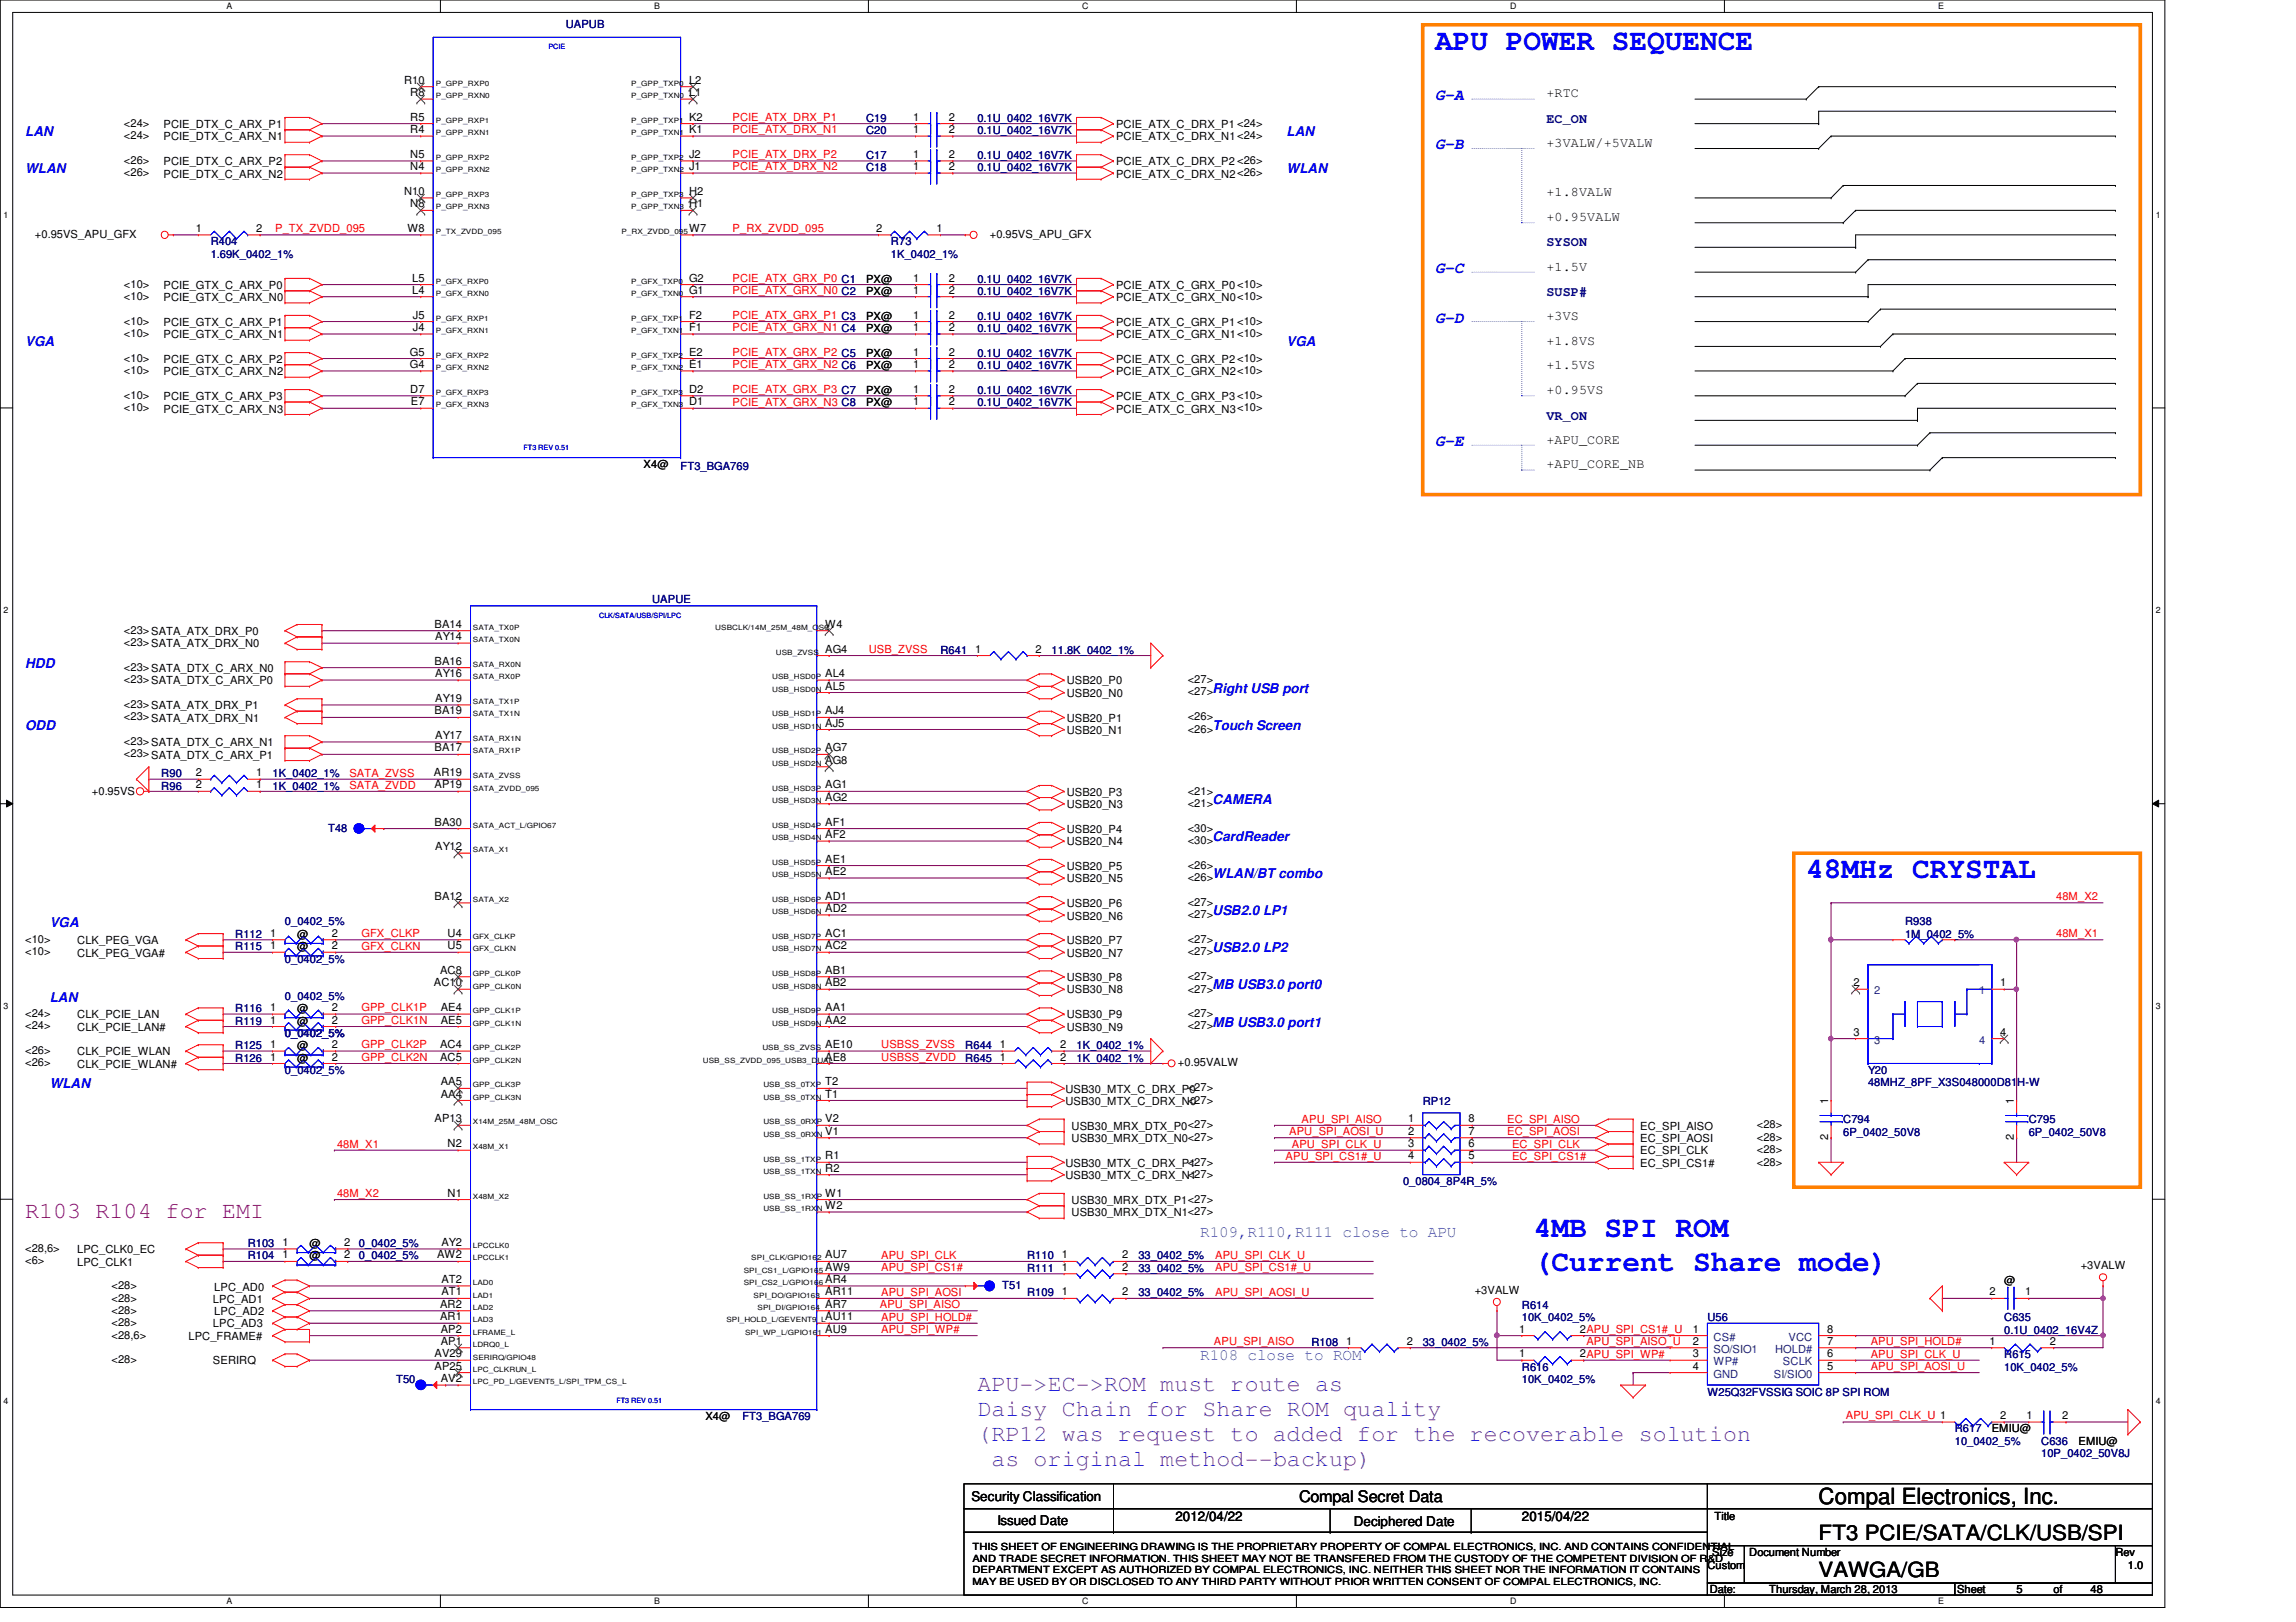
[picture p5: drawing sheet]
<svg xmlns="http://www.w3.org/2000/svg" width="297mm" height="210mm" viewBox="0 0 297 210" stroke-linecap="round" stroke-linejoin="round" font-family="sans-serif">
<defs><g id="words">
<g font-size="3.8" fill="#00f">
<text x="185.7" y="6.4">APU POWER SEQUENCE</text>
<text x="233.7" y="113.6">48MHz CRYSTAL</text>
<text x="198.5" y="160.1">4MB SPI ROM</text>
<text x="198.5" y="164.4">(Current Share mode)</text>
</g>
<text font-size="3" fill="#800080" x="3.3" y="157.6">R103 R104 for EMI</text>
<g font-size="3" fill="#8000ff">
<text x="126.4" y="180">APU-&gt;EC-&gt;ROM must route as</text>
<text x="126.4" y="183.3">Daisy Chain for Share ROM quality</text>
<text x="126.4" y="186.5">(RP12 was request to added for the recoverable solution</text>
<text x="128.3" y="189.7">as original method--backup)</text>
</g>
<text font-size="2.9" x="235.3" y="194.6">Compal Electronics, Inc.</text>
<g font-size="2.7">
<text x="235.3" y="199.3">FT3 PCIE/SATA/CLK/USB/SPI</text>
<text x="235.3" y="204.1">VAWGA/GB</text>
</g>
<g font-size="2.1" fill="#00f">
<text x="185.7" y="13">G-A</text>
<text x="185.7" y="19.3">G-B</text>
<text x="185.7" y="35.3">G-C</text>
<text x="185.7" y="41.7">G-D</text>
<text x="185.7" y="57.7">G-E</text>
</g>
<g font-size="2.1" fill="#0080ff">
<text x="155.3" y="160">R109,R110,R111 close to APU</text>
<text x="155.3" y="176">R108 close to ROM</text>
</g>
<text font-size="2.1" x="168.1" y="194.4">Compal Secret Data</text>
<g font-size="1.7" fill="#00f">
<text x="3.3" y="17.6">LAN</text>
<text x="166.5" y="17.6">LAN</text>
<text x="3.3" y="22.4">WLAN</text>
<text x="166.5" y="22.4">WLAN</text>
<text x="3.3" y="44.8">VGA</text>
<text x="166.5" y="44.8">VGA</text>
<text x="3.3" y="86.4">HDD</text>
<text x="156.9" y="89.6">Right USB port</text>
<text x="3.3" y="94.4">ODD</text>
<text x="156.9" y="94.4">Touch Screen</text>
<text x="156.9" y="104">CAMERA</text>
<text x="156.9" y="108.8">CardReader</text>
<text x="156.9" y="113.6">WLAN/BT combo</text>
<text x="156.9" y="118.4">USB2.0 LP1</text>
<text x="6.4" y="120">VGA</text>
<text x="156.9" y="123.2">USB2.0 LP2</text>
<text x="6.4" y="129.6">LAN</text>
<text x="156.9" y="128">MB USB3.0 port0</text>
<text x="156.9" y="132.8">MB USB3.0 port1</text>
<text x="6.4" y="140.8">WLAN</text>
</g>
<g font-size="1.7">
<text x="200.1" y="12.6">+RTC</text>
<text x="200.1" y="19">+3VALW/+5VALW</text>
<text x="200.1" y="25.4">+1.8VALW</text>
<text x="200.1" y="28.6">+0.95VALW</text>
<text x="200.1" y="35">+1.5V</text>
<text x="200.1" y="41.4">+3VS</text>
<text x="200.1" y="44.6">+1.8VS</text>
<text x="200.1" y="47.8">+1.5VS</text>
<text x="200.1" y="51">+0.95VS</text>
<text x="200.1" y="57.4">+APU_CORE</text>
<text x="200.1" y="60.6">+APU_CORE_NB</text>
<text x="125.7" y="194.3">Security Classification</text>
<text x="129" y="197.3">Issued Date</text>
<text x="152.1" y="196.8">2012/04/22</text>
<text x="175.1" y="197.5">Deciphered Date</text>
<text x="196.9" y="196.8">2015/04/22</text>
</g>
<g font-size="1.7" fill="#000080">
<text x="200.1" y="15.9">EC_ON</text>
<text x="200.1" y="31.9">SYSON</text>
<text x="200.1" y="38.3">SUSP#</text>
<text x="200.1" y="54.3">VR_ON</text>
</g>
<g font-size="1.4" fill="#000080">
<text x="73.2" y="3.6">UAPUB</text>
<text x="112.1" y="15.7">C19</text>
<text x="112.1" y="17.4">C20</text>
<text x="126.4" y="15.7">0.1U_0402_16V7K</text>
<text x="126.4" y="17.4">0.1U_0402_16V7K</text>
<text x="112.1" y="22.2">C18</text>
<text x="112.1" y="20.6">C17</text>
<text x="126.4" y="22.2">0.1U_0402_16V7K</text>
<text x="126.4" y="20.6">0.1U_0402_16V7K</text>
<text x="27.3" y="31.7">R404</text>
<text x="27.3" y="33.4">1.69K_0402_1%</text>
<text x="115.3" y="31.7">R73</text>
<text x="115.3" y="33.4">1K_0402_1%</text>
<text x="126.4" y="41.4">0.1U_0402_16V7K</text>
<text x="126.4" y="36.6">0.1U_0402_16V7K</text>
<text x="126.4" y="38.2">0.1U_0402_16V7K</text>
<text x="126.4" y="46.2">0.1U_0402_16V7K</text>
<text x="126.4" y="47.8">0.1U_0402_16V7K</text>
<text x="126.4" y="43">0.1U_0402_16V7K</text>
<text x="126.4" y="52.6">0.1U_0402_16V7K</text>
<text x="126.4" y="51">0.1U_0402_16V7K</text>
<text x="88" y="60.9">FT3_BGA769</text>
<text x="84.4" y="78">UAPUE</text>
<text x="121.7" y="84.6">R641</text>
<text x="136.1" y="84.6">11.8K_0402_1%</text>
<text x="20.9" y="100.6">R90</text>
<text x="35.3" y="100.6">1K_0402_1%</text>
<text x="20.9" y="102.2">R96</text>
<text x="35.3" y="102.2">1K_0402_1%</text>
<text x="42.5" y="107.6">T48</text>
<text x="36.9" y="119.8">0_0402_5%</text>
<text x="246.5" y="119.8">R938</text>
<text x="30.4" y="121.4">R112</text>
<text x="30.4" y="123">R115</text>
<text x="36.9" y="124.6">0_0402_5%</text>
<text x="246.5" y="121.4">1M_0402_5%</text>
<text x="30.4" y="131">R116</text>
<text x="36.9" y="129.4">0_0402_5%</text>
<text x="30.4" y="132.6">R119</text>
<text x="30.4" y="135.8">R125</text>
<text x="30.4" y="137.4">R126</text>
<text x="36.9" y="134.2">0_0402_5%</text>
<text x="124.9" y="137.4">R645</text>
<text x="124.9" y="135.8">R644</text>
<text x="139.3" y="137.4">1K_0402_1%</text>
<text x="139.3" y="135.8">1K_0402_1%</text>
<text x="36.9" y="139">0_0402_5%</text>
<text x="184.1" y="143">RP12</text>
<text x="241.7" y="139">Y20</text>
<text x="241.7" y="140.6">48MHZ_8PF_X3S048000D81H-W</text>
<text x="238.5" y="145.4">C794</text>
<text x="238.5" y="147">6P_0402_50V8</text>
<text x="262.5" y="145.4">C795</text>
<text x="262.5" y="147">6P_0402_50V8</text>
<text x="181.5" y="153.4">0_0804_8P4R_5%</text>
<text x="32" y="161.4">R103</text>
<text x="46.4" y="161.4">0_0402_5%</text>
<text x="32" y="163">R104</text>
<text x="46.4" y="163">0_0402_5%</text>
<text x="129.7" y="166.8">T51</text>
<text x="132.9" y="163">R110</text>
<text x="132.9" y="164.6">R111</text>
<text x="132.9" y="167.8">R109</text>
<text x="147.3" y="163">33_0402_5%</text>
<text x="147.3" y="164.6">33_0402_5%</text>
<text x="147.3" y="167.8">33_0402_5%</text>
<text x="196.9" y="169.4">R614</text>
<text x="196.9" y="171">10K_0402_5%</text>
<text x="220.9" y="171">U56</text>
<text x="259.3" y="171">C635</text>
<text x="259.3" y="172.6">0.1U_0402_16V4Z</text>
<text x="51.3" y="179">T50</text>
<text x="169.7" y="174.2">R108</text>
<text x="184.1" y="174.2">33_0402_5%</text>
<text x="196.9" y="177.4">R616</text>
<text x="196.9" y="179">10K_0402_5%</text>
<text x="259.3" y="175.8">R615</text>
<text x="259.3" y="177.4">10K_0402_5%</text>
<text x="96.1" y="183.8">FT3_BGA769</text>
<text x="220.9" y="180.6">W25Q32FVSSIG SOIC 8P SPI ROM</text>
<text x="252.9" y="185.4">R617</text>
<text x="252.9" y="187">10_0402_5%</text>
<text x="264.1" y="187">C636</text>
<text x="264.1" y="188.6">10P_0402_50V8J</text>
</g>
<g font-size="1.4">
<text x="52.3" y="10.8">R10</text>
<text x="89.2" y="10.8">L2</text>
<text x="16" y="16.4">&lt;24&gt;</text>
<text x="16" y="18">&lt;24&gt;</text>
<text x="21.2" y="16.6">PCIE_DTX_C_ARX_P1</text>
<text x="53.1" y="17.2">R4</text>
<text x="53.1" y="15.6">R5</text>
<text x="53.1" y="12.4">R8</text>
<text x="89.2" y="17.2">K1</text>
<text x="89.2" y="15.6">K2</text>
<text x="89.2" y="12.4">L1</text>
<text x="118.1" y="15.6">1</text>
<text x="118.1" y="17.2">1</text>
<text x="122.8" y="15.6">2</text>
<text x="122.8" y="17.2">2</text>
<text x="144.4" y="16.6">PCIE_ATX_C_DRX_P1 &lt;24&gt;</text>
<text x="16" y="21.2">&lt;26&gt;</text>
<text x="16" y="22.8">&lt;26&gt;</text>
<text x="21.2" y="18.2">PCIE_DTX_C_ARX_N1</text>
<text x="21.2" y="21.4">PCIE_DTX_C_ARX_P2</text>
<text x="21.2" y="23">PCIE_DTX_C_ARX_N2</text>
<text x="53.1" y="22">N4</text>
<text x="53.1" y="20.4">N5</text>
<text x="89.2" y="22">J1</text>
<text x="89.2" y="20.4">J2</text>
<text x="118.1" y="22">1</text>
<text x="118.1" y="20.4">1</text>
<text x="122.8" y="22">2</text>
<text x="122.8" y="20.4">2</text>
<text x="144.4" y="18.2">PCIE_ATX_C_DRX_N1&lt;24&gt;</text>
<text x="144.4" y="21.4">PCIE_ATX_C_DRX_P2 &lt;26&gt;</text>
<text x="144.4" y="23">PCIE_ATX_C_DRX_N2&lt;26&gt;</text>
<text x="52.3" y="25.2">N10</text>
<text x="53.1" y="26.8">N8</text>
<text x="89.2" y="26.8">H1</text>
<text x="89.2" y="25.2">H2</text>
<text x="4.5" y="30.8">+0.95VS_APU_GFX</text>
<text x="25.4" y="30">1</text>
<text x="33.1" y="30">2</text>
<text x="52.7" y="30">W8</text>
<text x="89.2" y="30">W7</text>
<text x="113.4" y="30">2</text>
<text x="121.2" y="30">1</text>
<text x="128.1" y="30.8">+0.95VS_APU_GFX</text>
<text x="16" y="37.2">&lt;10&gt;</text>
<text x="16" y="38.8">&lt;10&gt;</text>
<text x="16" y="42">&lt;10&gt;</text>
<text x="21.2" y="37.4">PCIE_GTX_C_ARX_P0</text>
<text x="21.2" y="39">PCIE_GTX_C_ARX_N0</text>
<text x="53.3" y="38">L4</text>
<text x="53.3" y="36.4">L5</text>
<text x="53.4" y="41.2">J5</text>
<text x="89.2" y="41.2">F2</text>
<text x="89.2" y="38">G1</text>
<text x="89.2" y="36.4">G2</text>
<text x="112.1" y="41.4">PX@</text>
<text x="112.1" y="36.6">PX@</text>
<text x="112.1" y="38.2">PX@</text>
<text x="118.1" y="41.2">1</text>
<text x="118.1" y="36.4">1</text>
<text x="118.1" y="38">1</text>
<text x="122.8" y="41.2">2</text>
<text x="122.8" y="36.4">2</text>
<text x="122.8" y="38">2</text>
<text x="144.4" y="39">PCIE_ATX_C_GRX_N0&lt;10&gt;</text>
<text x="144.4" y="37.4">PCIE_ATX_C_GRX_P0 &lt;10&gt;</text>
<text x="16" y="43.6">&lt;10&gt;</text>
<text x="16" y="46.8">&lt;10&gt;</text>
<text x="21.2" y="43.8">PCIE_GTX_C_ARX_N1</text>
<text x="21.2" y="42.2">PCIE_GTX_C_ARX_P1</text>
<text x="21.2" y="47">PCIE_GTX_C_ARX_P2</text>
<text x="53" y="47.6">G4</text>
<text x="53" y="46">G5</text>
<text x="53.4" y="42.8">J4</text>
<text x="89.2" y="47.6">E1</text>
<text x="89.2" y="46">E2</text>
<text x="89.2" y="42.8">F1</text>
<text x="112.1" y="46.2">PX@</text>
<text x="112.1" y="47.8">PX@</text>
<text x="112.1" y="43">PX@</text>
<text x="118.1" y="46">1</text>
<text x="118.1" y="47.6">1</text>
<text x="118.1" y="42.8">1</text>
<text x="122.8" y="46">2</text>
<text x="122.8" y="47.6">2</text>
<text x="122.8" y="42.8">2</text>
<text x="144.4" y="42.2">PCIE_ATX_C_GRX_P1 &lt;10&gt;</text>
<text x="144.4" y="43.8">PCIE_ATX_C_GRX_N1&lt;10&gt;</text>
<text x="144.4" y="47">PCIE_ATX_C_GRX_P2 &lt;10&gt;</text>
<text x="16" y="48.4">&lt;10&gt;</text>
<text x="16" y="53.2">&lt;10&gt;</text>
<text x="16" y="51.6">&lt;10&gt;</text>
<text x="21.2" y="48.6">PCIE_GTX_C_ARX_N2</text>
<text x="21.2" y="53.4">PCIE_GTX_C_ARX_N3</text>
<text x="21.2" y="51.8">PCIE_GTX_C_ARX_P3</text>
<text x="53.1" y="50.8">D7</text>
<text x="53.2" y="52.5">E7</text>
<text x="89.2" y="52.5">D1</text>
<text x="89.2" y="50.8">D2</text>
<text x="112.1" y="52.6">PX@</text>
<text x="112.1" y="51">PX@</text>
<text x="118.1" y="52.5">1</text>
<text x="118.1" y="50.8">1</text>
<text x="122.8" y="52.5">2</text>
<text x="122.8" y="50.8">2</text>
<text x="144.4" y="48.6">PCIE_ATX_C_GRX_N2&lt;10&gt;</text>
<text x="144.4" y="51.8">PCIE_ATX_C_GRX_P3 &lt;10&gt;</text>
<text x="144.4" y="53.4">PCIE_ATX_C_GRX_N3&lt;10&gt;</text>
<text x="83.3" y="60.6">X4@</text>
<text x="16" y="82">&lt;23&gt;SATA_ATX_DRX_P0</text>
<text x="16" y="83.6">&lt;23&gt;SATA_ATX_DRX_N0</text>
<text x="56.2" y="81.2">BA14</text>
<text x="56.3" y="82.8">AY14</text>
<text x="106.8" y="81.2">W4</text>
<text x="16" y="88.4">&lt;23&gt;SATA_DTX_C_ARX_P0</text>
<text x="16" y="86.8">&lt;23&gt;SATA_DTX_C_ARX_N0</text>
<text x="56.2" y="86">BA16</text>
<text x="56.3" y="87.6">AY16</text>
<text x="106.8" y="89.2">AL5</text>
<text x="106.8" y="87.6">AL4</text>
<text x="106.8" y="84.5">AG4</text>
<text x="126.1" y="84.5">1</text>
<text x="134" y="84.5">2</text>
<text x="138" y="88.6">USB20_P0</text>
<text x="153.7" y="88.4">&lt;27&gt;</text>
<text x="16" y="91.6">&lt;23&gt;SATA_ATX_DRX_P1</text>
<text x="16" y="93.2">&lt;23&gt;SATA_ATX_DRX_N1</text>
<text x="56.2" y="92.5">BA19</text>
<text x="56.3" y="95.6">AY17</text>
<text x="56.3" y="90.8">AY19</text>
<text x="106.8" y="94">AJ5</text>
<text x="106.8" y="92.5">AJ4</text>
<text x="138" y="90.2">USB20_N0</text>
<text x="138" y="93.4">USB20_P1</text>
<text x="138" y="95">USB20_N1</text>
<text x="153.7" y="90">&lt;27&gt;</text>
<text x="153.7" y="93.2">&lt;26&gt;</text>
<text x="153.7" y="94.8">&lt;26&gt;</text>
<text x="16" y="98">&lt;23&gt;SATA_DTX_C_ARX_P1</text>
<text x="16" y="96.4">&lt;23&gt;SATA_DTX_C_ARX_N1</text>
<text x="25.4" y="100.5">2</text>
<text x="33.1" y="100.5">1</text>
<text x="56.1" y="100.5">AR19</text>
<text x="56.2" y="97.2">BA17</text>
<text x="106.8" y="98.8">AG8</text>
<text x="106.8" y="97.2">AG7</text>
<text x="11.9" y="102.8">+0.95VS</text>
<text x="25.4" y="102">2</text>
<text x="33.1" y="102">1</text>
<text x="56.2" y="106.8">BA30</text>
<text x="56.2" y="102">AP19</text>
<text x="106.8" y="106.8">AF1</text>
<text x="106.8" y="103.6">AG2</text>
<text x="106.8" y="102">AG1</text>
<text x="138" y="104.6">USB20_N3</text>
<text x="138" y="103">USB20_P3</text>
<text x="138" y="107.8">USB20_P4</text>
<text x="153.7" y="104.4">&lt;21&gt;</text>
<text x="153.7" y="102.8">&lt;21&gt;</text>
<text x="153.7" y="107.6">&lt;30&gt;</text>
<text x="56.3" y="110">AY12</text>
<text x="106.8" y="113.2">AE2</text>
<text x="106.8" y="111.6">AE1</text>
<text x="106.8" y="108.5">AF2</text>
<text x="138" y="109.4">USB20_N4</text>
<text x="138" y="112.6">USB20_P5</text>
<text x="153.7" y="109.2">&lt;30&gt;</text>
<text x="153.7" y="112.4">&lt;26&gt;</text>
<text x="56.2" y="116.5">BA12</text>
<text x="106.8" y="118">AD2</text>
<text x="106.8" y="116.5">AD1</text>
<text x="138" y="114.2">USB20_N5</text>
<text x="138" y="117.4">USB20_P6</text>
<text x="138" y="119">USB20_N6</text>
<text x="153.7" y="114">&lt;26&gt;</text>
<text x="153.7" y="117.2">&lt;27&gt;</text>
<text x="153.7" y="118.8">&lt;27&gt;</text>
<text x="3.3" y="122">&lt;10&gt;</text>
<text x="3.3" y="123.6">&lt;10&gt;</text>
<text x="10" y="122.2">CLK_PEG_VGA</text>
<text x="10" y="123.8">CLK_PEG_VGA#</text>
<text x="35" y="121.2">1</text>
<text x="35" y="122.9">1</text>
<text x="38.4" y="121.4">@</text>
<text x="38.4" y="123">@</text>
<text x="42.9" y="121.2">2</text>
<text x="42.9" y="122.9">2</text>
<text x="57.9" y="122.9">U5</text>
<text x="57.9" y="121.2">U4</text>
<text x="106.8" y="122.9">AC2</text>
<text x="106.8" y="121.2">AC1</text>
<text x="138" y="122.2">USB20_P7</text>
<text x="138" y="123.8">USB20_N7</text>
<text x="153.7" y="122">&lt;27&gt;</text>
<text x="153.7" y="123.6">&lt;27&gt;</text>
<text x="3.3" y="131.6">&lt;24&gt;</text>
<text x="10" y="131.8">CLK_PCIE_LAN</text>
<text x="35" y="130.9">1</text>
<text x="38.4" y="131">@</text>
<text x="42.9" y="130.9">2</text>
<text x="56.1" y="127.6">AC10</text>
<text x="56.9" y="126">AC8</text>
<text x="57" y="130.9">AE4</text>
<text x="106.8" y="130.9">AA1</text>
<text x="106.8" y="127.6">AB2</text>
<text x="106.8" y="126">AB1</text>
<text x="138" y="127">USB30_P8</text>
<text x="138" y="128.6">USB30_N8</text>
<text x="138" y="131.8">USB30_P9</text>
<text x="153.7" y="126.8">&lt;27&gt;</text>
<text x="153.7" y="128.4">&lt;27&gt;</text>
<text x="153.7" y="131.6">&lt;27&gt;</text>
<text x="239.8" y="127.6">2</text>
<text x="258.8" y="127.6">1</text>
<text x="3.3" y="133.2">&lt;24&gt;</text>
<text x="3.3" y="136.4">&lt;26&gt;</text>
<text x="10" y="133.4">CLK_PCIE_LAN#</text>
<text x="10" y="136.6">CLK_PCIE_WLAN</text>
<text x="35" y="132.5">1</text>
<text x="35" y="135.6">1</text>
<text x="35" y="137.2">1</text>
<text x="38.4" y="132.6">@</text>
<text x="38.4" y="135.8">@</text>
<text x="38.4" y="137.4">@</text>
<text x="42.9" y="132.5">2</text>
<text x="42.9" y="135.6">2</text>
<text x="42.9" y="137.2">2</text>
<text x="56.9" y="137.2">AC5</text>
<text x="56.9" y="135.6">AC4</text>
<text x="57" y="132.5">AE5</text>
<text x="106.8" y="137.2">AE8</text>
<text x="106.8" y="135.6">AE10</text>
<text x="106.8" y="132.5">AA2</text>
<text x="129.4" y="137.2">1</text>
<text x="129.4" y="135.6">1</text>
<text x="137.2" y="137.2">2</text>
<text x="137.2" y="135.6">2</text>
<text x="138" y="133.4">USB30_N9</text>
<text x="153.7" y="133.2">&lt;27&gt;</text>
<text x="239.8" y="134">3</text>
<text x="258.8" y="134">4</text>
<text x="3.3" y="138">&lt;26&gt;</text>
<text x="10" y="138.2">CLK_PCIE_WLAN#</text>
<text x="57" y="142">AA4</text>
<text x="57" y="140.5">AA5</text>
<text x="106.8" y="142">T1</text>
<text x="106.8" y="140.5">T2</text>
<text x="137.8" y="143">USB30_MTX_C_DRX_N0</text>
<text x="137.8" y="141.4">USB30_MTX_C_DRX_P0</text>
<text x="152.4" y="138">+0.95VALW</text>
<text x="153.7" y="142.8">&lt;27&gt;</text>
<text x="153.7" y="141.2">&lt;27&gt;</text>
<text x="236.5" y="142.9" transform="rotate(-90 236.5 142.9)">1</text>
<text x="260.5" y="142.9" transform="rotate(-90 260.5 142.9)">1</text>
<text x="56.2" y="145.2">AP13</text>
<text x="57.9" y="148.5">N2</text>
<text x="106.8" y="146.9">V1</text>
<text x="106.8" y="145.2">V2</text>
<text x="138.6" y="147.8">USB30_MRX_DTX_N0&lt;27&gt;</text>
<text x="138.6" y="146.2">USB30_MRX_DTX_P0&lt;27&gt;</text>
<text x="182.2" y="145.2">1</text>
<text x="182.2" y="146.9">2</text>
<text x="182.2" y="148.5">3</text>
<text x="190" y="145.2">8</text>
<text x="190" y="146.9">7</text>
<text x="190" y="148.5">6</text>
<text x="212.2" y="147.8">EC_SPI_AOSI</text>
<text x="212.2" y="149.4">EC_SPI_CLK</text>
<text x="212.2" y="146.2">EC_SPI_AISO</text>
<text x="227.3" y="147.6">&lt;28&gt;</text>
<text x="227.3" y="149.2">&lt;28&gt;</text>
<text x="227.3" y="146">&lt;28&gt;</text>
<text x="236.5" y="147.5" transform="rotate(-90 236.5 147.5)">2</text>
<text x="260.5" y="147.5" transform="rotate(-90 260.5 147.5)">2</text>
<text x="57.9" y="154.9">N1</text>
<text x="106.8" y="154.9">W1</text>
<text x="106.8" y="151.6">R2</text>
<text x="106.8" y="150">R1</text>
<text x="137.8" y="152.6">USB30_MTX_C_DRX_N1</text>
<text x="137.8" y="151">USB30_MTX_C_DRX_P1</text>
<text x="138.6" y="155.8">USB30_MRX_DTX_P1&lt;27&gt;</text>
<text x="153.7" y="152.4">&lt;27&gt;</text>
<text x="153.7" y="150.8">&lt;27&gt;</text>
<text x="182.2" y="150">4</text>
<text x="190" y="150">5</text>
<text x="212.2" y="151">EC_SPI_CS1#</text>
<text x="227.3" y="150.8">&lt;28&gt;</text>
<text x="36.5" y="161.2">1</text>
<text x="40" y="161.4">@</text>
<text x="44.5" y="161.2">2</text>
<text x="57.1" y="161.2">AY2</text>
<text x="106.8" y="156.5">W2</text>
<text x="138.6" y="157.4">USB30_MRX_DTX_N1&lt;27&gt;</text>
<text x="3.3" y="162">&lt;28,6&gt;</text>
<text x="3.3" y="163.6">&lt;6&gt;</text>
<text x="10" y="162.2">LPC_CLK0_EC</text>
<text x="10" y="163.8">LPC_CLK1</text>
<text x="14.4" y="166.8">&lt;28&gt;</text>
<text x="27.7" y="167">LPC_AD0</text>
<text x="36.5" y="162.9">1</text>
<text x="40" y="163">@</text>
<text x="44.5" y="162.9">2</text>
<text x="56.6" y="162.9">AW2</text>
<text x="57.1" y="167.6">AT1</text>
<text x="57.1" y="166">AT2</text>
<text x="106.8" y="167.6">AR11</text>
<text x="106.8" y="166">AR4</text>
<text x="106.8" y="164.5">AW9</text>
<text x="106.8" y="162.9">AU7</text>
<text x="137.4" y="162.9">1</text>
<text x="137.4" y="164.5">1</text>
<text x="137.4" y="167.6">1</text>
<text x="145.2" y="162.9">2</text>
<text x="145.2" y="164.5">2</text>
<text x="145.2" y="167.6">2</text>
<text x="190.8" y="167.5">+3VALW</text>
<text x="257.4" y="167.6">2</text>
<text x="259.3" y="166.2">@</text>
<text x="262" y="167.6">1</text>
<text x="269.2" y="164.3">+3VALW</text>
<text x="14.4" y="170">&lt;28&gt;</text>
<text x="14.4" y="168.4">&lt;28&gt;</text>
<text x="14.4" y="171.6">&lt;28&gt;</text>
<text x="14.4" y="173.2">&lt;28,6&gt;</text>
<text x="24.4" y="173.4">LPC_FRAME#</text>
<text x="27.6" y="168.6">LPC_AD1</text>
<text x="27.6" y="171.8">LPC_AD3</text>
<text x="27.7" y="170.2">LPC_AD2</text>
<text x="56.9" y="170.9">AR1</text>
<text x="56.9" y="169.2">AR2</text>
<text x="57" y="172.5">AP2</text>
<text x="106.8" y="172.5">AU9</text>
<text x="106.8" y="170.9">AU11</text>
<text x="106.8" y="169.2">AR7</text>
<text x="196.6" y="172.5">1</text>
<text x="204.4" y="172.5">2APU_SPI_CS1#_U</text>
<text x="219" y="172.5">1</text>
<text x="236.4" y="172.5">8</text>
<text x="14.4" y="176.4">&lt;28&gt;</text>
<text x="27.6" y="176.6">SERIRQ</text>
<text x="56.2" y="177.2">AP25</text>
<text x="56.2" y="175.6">AV29</text>
<text x="57" y="178.9">AV2</text>
<text x="57" y="174">AP1</text>
<text x="174.2" y="174">1</text>
<text x="182" y="174">2</text>
<text x="196.6" y="175.6">1</text>
<text x="204.4" y="175.6">2APU_SPI_WP#</text>
<text x="219" y="174">2</text>
<text x="219" y="175.6">3</text>
<text x="219" y="177.2">4</text>
<text x="236.4" y="174">7</text>
<text x="236.4" y="175.6">6</text>
<text x="236.4" y="177.2">5</text>
<text x="257.4" y="174">1</text>
<text x="265.2" y="174">2</text>
<text x="91.3" y="183.8">X4@</text>
<text x="257.7" y="185.4">EMIU@</text>
<text x="258.8" y="183.6">2</text>
<text x="262.2" y="183.6">1</text>
<text x="266.8" y="183.6">2</text>
<text x="268.9" y="187">EMIU@</text>
<text x="221.8" y="196.8">Title</text>
<text x="220.9" y="203">Custom</text>
<text x="221.5" y="201.4">Size</text>
<text x="226.3" y="201.4">Document Number</text>
<text x="273.7" y="201.4">Rev</text>
<text x="275.3" y="203">1.0</text>
<text x="221.2" y="206.2">Date:</text>
<text x="228.9" y="206.2">Thursday, March 28, 2013</text>
<text x="253.2" y="206.2">Sheet</text>
<text x="260.9" y="206.2">5</text>
<text x="265.7" y="206.2">of</text>
<text x="270.5" y="206.2">48</text>
</g>
<g font-size="1.4" fill="#f00">
<text x="94.8" y="15.7">PCIE_ATX_DRX_P1</text>
<text x="94.8" y="17.3">PCIE_ATX_DRX_N1</text>
<text x="94.8" y="22.1">PCIE_ATX_DRX_N2</text>
<text x="94.8" y="20.5">PCIE_ATX_DRX_P2</text>
<text x="35.6" y="30.1">P_TX_ZVDD_095</text>
<text x="94.8" y="30.1">P_RX_ZVDD_095</text>
<text x="94.8" y="38.1">PCIE_ATX_GRX_N0 C2</text>
<text x="94.8" y="36.5">PCIE_ATX_GRX_P0 C1</text>
<text x="94.8" y="41.3">PCIE_ATX_GRX_P1 C3</text>
<text x="94.8" y="46.1">PCIE_ATX_GRX_P2 C5</text>
<text x="94.8" y="42.9">PCIE_ATX_GRX_N1 C4</text>
<text x="94.8" y="47.7">PCIE_ATX_GRX_N2 C6</text>
<text x="94.8" y="52.5">PCIE_ATX_GRX_N3 C8</text>
<text x="94.8" y="50.9">PCIE_ATX_GRX_P3 C7</text>
<text x="112.4" y="84.5">USB_ZVSS</text>
<text x="45.2" y="100.5">SATA_ZVSS</text>
<text x="45.2" y="102.1">SATA_ZVDD</text>
<text x="266" y="116.5">48M_X2</text>
<text x="46.8" y="121.3">GFX_CLKP</text>
<text x="46.8" y="122.9">GFX_CLKN</text>
<text x="266" y="121.3">48M_X1</text>
<text x="46.8" y="130.9">GPP_CLK1P</text>
<text x="46.8" y="132.5">GPP_CLK1N</text>
<text x="46.8" y="135.7">GPP_CLK2P</text>
<text x="46.8" y="137.3">GPP_CLK2N</text>
<text x="114" y="135.7">USBSS_ZVSS</text>
<text x="114" y="137.3">USBSS_ZVDD</text>
<text x="43.6" y="148.5">48M_X1</text>
<text x="166.8" y="146.9">APU_SPI_AOSI_U</text>
<text x="167.1" y="148.5">APU_SPI_CLK_U</text>
<text x="168.4" y="145.3">APU_SPI_AISO</text>
<text x="195" y="146.9">EC_SPI_AOSI</text>
<text x="195" y="145.3">EC_SPI_AISO</text>
<text x="195.6" y="148.5">EC_SPI_CLK</text>
<text x="43.6" y="154.9">48M_X2</text>
<text x="166.3" y="150.1">APU_SPI_CS1#_U</text>
<text x="195.6" y="150.1">EC_SPI_CS1#</text>
<text x="114" y="164.5">APU_SPI_CS1#</text>
<text x="114" y="167.7">APU_SPI_AOSI</text>
<text x="114" y="162.9">APU_SPI_CLK</text>
<text x="157.2" y="162.9">APU_SPI_CLK_U</text>
<text x="157.2" y="164.5">APU_SPI_CS1#_U</text>
<text x="157.2" y="167.7">APU_SPI_AOSI_U</text>
<text x="113.8" y="169.3">APU_SPI_AISO</text>
<text x="114" y="172.5">APU_SPI_WP#</text>
<text x="114" y="170.9">APU_SPI_HOLD#</text>
<text x="157.1" y="174.1">APU_SPI_AISO</text>
<text x="205.2" y="174.1">APU_SPI_AISO_U</text>
<text x="242" y="175.7">APU_SPI_CLK_U</text>
<text x="242" y="177.3">APU_SPI_AOSI_U</text>
<text x="242" y="174.1">APU_SPI_HOLD#</text>
<text x="238.8" y="183.7">APU_SPI_CLK_U 1</text>
</g>
<g font-size="1.4" fill="#004080">
<text x="242.5" y="128.7">2</text>
<text x="256.1" y="128.7">1</text>
<text x="242.5" y="135.1">3</text>
<text x="256.1" y="135.1">4</text>
<text x="221.7" y="173.5">CS#</text>
<text x="231.4" y="173.5">VCC</text>
<text x="221.7" y="175.1">SO/SIO1</text>
<text x="221.7" y="176.7">WP#</text>
<text x="221.7" y="178.3">GND</text>
<text x="229.5" y="178.3">SI/SIO0</text>
<text x="229.7" y="175.1">HOLD#</text>
<text x="230.7" y="176.7">SCLK</text>
</g>
<g font-size="1.3">
<text x="125.8" y="200.6">THIS SHEET OF ENGINEERING DRAWING IS THE PROPRIETARY PROPERTY OF COMPAL ELECTRONICS, INC. AND CONTAINS CONFIDENTIAL</text>
<text x="125.8" y="202.1">AND TRADE SECRET INFORMATION. THIS SHEET MAY NOT BE TRANSFERED FROM THE CUSTODY OF THE COMPETENT DIVISION OF R&amp;D</text>
<text x="125.8" y="203.6">DEPARTMENT EXCEPT AS AUTHORIZED BY COMPAL ELECTRONICS, INC. NEITHER THIS SHEET NOR THE INFORMATION IT CONTAINS</text>
<text x="125.8" y="205.1">MAY BE USED BY OR DISCLOSED TO ANY THIRD PARTY WITHOUT PRIOR WRITTEN CONSENT OF COMPAL ELECTRONICS, INC.</text>
</g>
<g font-size="1.1">
<text x="29.3" y="1.1">A</text>
<text x="84.6" y="1.1">B</text>
<text x="140" y="1.1">C</text>
<text x="195.4" y="1.1">D</text>
<text x="250.7" y="1.1">E</text>
<text x=".5" y="28.2">1</text>
<text x="278.9" y="28.2">1</text>
<text x=".5" y="79.3">2</text>
<text x="278.9" y="79.3">2</text>
<text x=".5" y="130.6">3</text>
<text x="278.9" y="130.6">3</text>
<text x=".5" y="181.7">4</text>
<text x="278.9" y="181.7">4</text>
<text x="29.3" y="207.6">A</text>
<text x="84.6" y="207.6">B</text>
<text x="140" y="207.6">C</text>
<text x="195.4" y="207.6">D</text>
<text x="250.7" y="207.6">E</text>
</g>
<g font-size=".9">
<text x="56.4" y="11.1">P_GPP_RXP0</text>
<text x="81.7" y="11.1">P_GPP_TXP0</text>
<text x="56.4" y="17.5">P_GPP_RXN1</text>
<text x="56.4" y="15.9">P_GPP_RXP1</text>
<text x="56.4" y="12.7">P_GPP_RXN0</text>
<text x="81.7" y="17.5">P_GPP_TXN1</text>
<text x="81.7" y="15.9">P_GPP_TXP1</text>
<text x="81.7" y="12.7">P_GPP_TXN0</text>
<text x="56.4" y="22.3">P_GPP_RXN2</text>
<text x="56.4" y="20.7">P_GPP_RXP2</text>
<text x="81.7" y="22.3">P_GPP_TXN2</text>
<text x="81.7" y="20.7">P_GPP_TXP2</text>
<text x="56.4" y="27.1">P_GPP_RXN3</text>
<text x="56.4" y="25.5">P_GPP_RXP3</text>
<text x="81.7" y="27.1">P_GPP_TXN3</text>
<text x="81.7" y="25.5">P_GPP_TXP3</text>
<text x="56.4" y="30.3">P_TX_ZVDD_095</text>
<text x="80.4" y="30.3">P_RX_ZVDD_095</text>
<text x="56.4" y="41.5">P_GFX_RXP1</text>
<text x="56.4" y="38.3">P_GFX_RXN0</text>
<text x="56.4" y="36.7">P_GFX_RXP0</text>
<text x="81.7" y="41.5">P_GFX_TXP1</text>
<text x="81.7" y="38.3">P_GFX_TXN0</text>
<text x="81.7" y="36.7">P_GFX_TXP0</text>
<text x="56.4" y="47.9">P_GFX_RXN2</text>
<text x="56.4" y="46.3">P_GFX_RXP2</text>
<text x="56.4" y="43.1">P_GFX_RXN1</text>
<text x="81.7" y="47.9">P_GFX_TXN2</text>
<text x="81.7" y="46.3">P_GFX_TXP2</text>
<text x="81.7" y="43.1">P_GFX_TXN1</text>
<text x="56.4" y="52.7">P_GFX_RXN3</text>
<text x="56.4" y="51.1">P_GFX_RXP3</text>
<text x="81.7" y="52.7">P_GFX_TXN3</text>
<text x="81.7" y="51.1">P_GFX_TXP3</text>
<text x="61.2" y="83.1">SATA_TX0N</text>
<text x="61.2" y="81.5">SATA_TX0P</text>
<text x="92.5" y="81.5">USBCLK/14M_25M_48M_OSC</text>
<text x="61.2" y="87.9">SATA_RX0P</text>
<text x="61.2" y="86.3">SATA_RX0N</text>
<text x="99.9" y="89.5">USB_HSD0N</text>
<text x="99.9" y="87.9">USB_HSD0P</text>
<text x="100.4" y="84.7">USB_ZVSS</text>
<text x="61.2" y="95.9">SATA_RX1N</text>
<text x="61.2" y="92.7">SATA_TX1N</text>
<text x="61.2" y="91.1">SATA_TX1P</text>
<text x="99.9" y="94.3">USB_HSD1N</text>
<text x="99.9" y="92.7">USB_HSD1P</text>
<text x="61.2" y="100.7">SATA_ZVSS</text>
<text x="61.2" y="97.5">SATA_RX1P</text>
<text x="99.9" y="99.1">USB_HSD2N</text>
<text x="99.9" y="97.5">USB_HSD2P</text>
<text x="61.2" y="107.1">SATA_ACT_L/GPIO67</text>
<text x="61.2" y="102.3">SATA_ZVDD_095</text>
<text x="99.9" y="107.1">USB_HSD4P</text>
<text x="99.9" y="103.9">USB_HSD3N</text>
<text x="99.9" y="102.3">USB_HSD3P</text>
<text x="61.2" y="110.3">SATA_X1</text>
<text x="99.9" y="113.5">USB_HSD5N</text>
<text x="99.9" y="111.9">USB_HSD5P</text>
<text x="99.9" y="108.7">USB_HSD4N</text>
<text x="61.2" y="116.7">SATA_X2</text>
<text x="99.9" y="118.3">USB_HSD6N</text>
<text x="99.9" y="116.7">USB_HSD6P</text>
<text x="61.2" y="123.1">GFX_CLKN</text>
<text x="61.2" y="121.5">GFX_CLKP</text>
<text x="99.9" y="123.1">USB_HSD7N</text>
<text x="99.9" y="121.5">USB_HSD7P</text>
<text x="61.2" y="131.1">GPP_CLK1P</text>
<text x="61.2" y="127.9">GPP_CLK0N</text>
<text x="61.2" y="126.3">GPP_CLK0P</text>
<text x="99.9" y="131.1">USB_HSD9P</text>
<text x="99.9" y="127.9">USB_HSD8N</text>
<text x="99.9" y="126.3">USB_HSD8P</text>
<text x="61.2" y="137.5">GPP_CLK2N</text>
<text x="61.2" y="135.9">GPP_CLK2P</text>
<text x="61.2" y="132.7">GPP_CLK1N</text>
<text x="90.9" y="137.5">USB_SS_ZVDD_095_USB3_DUAL</text>
<text x="98.6" y="135.9">USB_SS_ZVSS</text>
<text x="99.9" y="132.7">USB_HSD9N</text>
<text x="61.2" y="142.3">GPP_CLK3N</text>
<text x="61.2" y="140.7">GPP_CLK3P</text>
<text x="98.8" y="142.3">USB_SS_0TXN</text>
<text x="98.8" y="140.7">USB_SS_0TXP</text>
<text x="61.2" y="148.7">X48M_X1</text>
<text x="61.2" y="145.5">X14M_25M_48M_OSC</text>
<text x="98.8" y="147.1">USB_SS_0RXN</text>
<text x="98.8" y="145.5">USB_SS_0RXP</text>
<text x="61.2" y="155.1">X48M_X2</text>
<text x="98.8" y="155.1">USB_SS_1RXP</text>
<text x="98.8" y="151.9">USB_SS_1TXN</text>
<text x="98.8" y="150.3">USB_SS_1TXP</text>
<text x="61.2" y="161.5">LPCCLK0</text>
<text x="98.8" y="156.7">USB_SS_1RXN</text>
<text x="61.2" y="167.9">LAD1</text>
<text x="61.2" y="166.3">LAD0</text>
<text x="61.2" y="163.1">LPCCLK1</text>
<text x="96.2" y="166.3">SPI_CS2_L/GPIO166</text>
<text x="96.2" y="164.7">SPI_CS1_L/GPIO165</text>
<text x="97.2" y="163.1">SPI_CLK/GPIO162</text>
<text x="97.5" y="167.9">SPI_DO/GPIO163</text>
<text x="61.2" y="172.7">LFRAME_L</text>
<text x="61.2" y="171.1">LAD3</text>
<text x="61.2" y="169.5">LAD2</text>
<text x="94" y="171.1">SPI_HOLD_L/GEVENT9_L</text>
<text x="96.4" y="172.7">SPI_WP_L/GPIO161</text>
<text x="98" y="169.5">SPI_DI/GPIO164</text>
<text x="61.2" y="179.1">LPC_PD_L/GEVENT5_L/SPI_TPM_CS_L</text>
<text x="61.2" y="177.5">LPC_CLKRUN_L</text>
<text x="61.2" y="175.9">SERIRQ/GPIO48</text>
<text x="61.2" y="174.3">LDRQ0_L</text>
</g>
<g font-size=".9" fill="#00f">
<text x="70.9" y="6.3">PCIE</text>
<text x="67.7" y="58.3">FT3 REV 0.51</text>
<text x="77.5" y="79.9">CLK/SATA/USB/SPI/LPC</text>
<text x="79.8" y="181.5">FT3 REV 0.51</text>
</g>
</g></defs>
<path d="M0 0h280.1v208h-280.1zM1.6 1.6h276.9v204.8h-276.9z" fill="none" stroke="#000" stroke-width=".13"/>
<g fill="#fff">
<path d="M29.3 .2h.7v1.2h-.7z"/>
<path d="M29.3 206.6h.7v1.2h-.7z"/>
</g>
<path d="M57 0v1.6M57 206.4v1.6" fill="none" stroke="#000" stroke-width=".13"/>
<g fill="#fff">
<path d="M84.6 .2h.7v1.2h-.7z"/>
<path d="M84.6 206.6h.7v1.2h-.7z"/>
</g>
<path d="M112.3 0v1.6M112.3 206.4v1.6" fill="none" stroke="#000" stroke-width=".13"/>
<g fill="#fff">
<path d="M140 .2h.8v1.2h-.8z"/>
<path d="M140 206.6h.8v1.2h-.8z"/>
</g>
<path d="M167.7 0v1.6M167.7 206.4v1.6" fill="none" stroke="#000" stroke-width=".13"/>
<g fill="#fff">
<path d="M195.4 .2h.7v1.2h-.7z"/>
<path d="M195.4 206.6h.7v1.2h-.7z"/>
</g>
<path d="M223.1 0v1.6M223.1 206.4v1.6" fill="none" stroke="#000" stroke-width=".13"/>
<g fill="#fff">
<path d="M250.7 .2h.8v1.2h-.8z"/>
<path d="M250.7 206.6h.8v1.2h-.8z"/>
<path d="M.5 27.2h.6v1.2h-.6z"/>
<path d="M278.9 27.2h.6v1.2h-.6z"/>
<path d="M.5 78.4h.6v1.1h-.6z"/>
<path d="M278.9 78.4h.6v1.1h-.6z"/>
</g>
<path d="M0 52.8h1.6M278.5 52.8h1.6" fill="none" stroke="#000" stroke-width=".13"/>
<g fill="#fff">
<path d="M.5 129.6h.6v1.2h-.6z"/>
<path d="M278.9 129.6h.6v1.2h-.6z"/>
</g>
<path d="M0 104h1.6M.8 103.5l.8 .5-.8 .4zM278.5 104l.8-.5v.9zM278.5 104h1.6" fill="none" stroke="#000" stroke-width=".13"/>
<path d="M.8 103.5l.8 .5-.8 .4zM278.5 104l.8-.5v.9z" fill="#000"/>
<g fill="#fff">
<path d="M.5 180.8h.6v1.1h-.6z"/>
<path d="M278.9 180.8h.6v1.1h-.6z"/>
</g>
<g fill="none" stroke="#000" stroke-width=".13">
<path d="M219.3 19.2h16M219.3 12.8h14.4M219.3 16h16M233.7 12.8h.1M235.3 19.2h.1M235.3 11.2h.1M235.3 16h.1M235.3 11.2h38.4M235.3 11.2l-1.6 1.6M236.9 17.6h.1M236.9 17.6l-1.6 1.6M236.9 17.6h36.8"/>
<path d="M273.7 17.6h.1M273.7 11.2h.1M273.7 14.4h.1M273.7 14.4h-38.4v1.6M219.3 25.6h17.6M219.3 28.8h19.2M219.3 35.2h20.8M219.3 32h20.8M219.3 38.4h22.4M236.9 25.6h.1M238.5 24h.1M238.5 28.8h.1"/>
<path d="M238.5 24h35.2M238.5 24l-1.6 1.6M240.1 27.2h.1M240.1 35.2h.1M240.1 32h.1M240.1 27.2h33.6M240.1 27.2l-1.6 1.6M241.7 33.6h.1M241.7 38.4h.1M241.7 33.6l-1.6 1.6M241.7 33.6h32M273.7 24h.1"/>
<path d="M273.7 27.2h.1M273.7 33.6h.1M273.7 30.4h.1M273.7 36.8h.1M273.7 30.4h-33.6v1.6M273.7 36.8h-32v1.6M219.3 41.6h22.4M219.3 48h25.6M219.3 44.8h24M219.3 57.6h28.8M219.3 51.2h27.2M219.3 54.4h28.8"/>
<path d="M241.7 41.6h.1M243.3 40h.1M243.3 44.8h.1M243.3 40l-1.6 1.6M243.3 40h30.4M244.9 48h.1M244.9 43.2h.1M244.9 43.2h28.8M244.9 43.2l-1.6 1.6M246.5 46.4h.1M246.5 51.2h.1M246.5 46.4l-1.6 1.6"/>
<path d="M246.5 46.4h27.2M248.1 49.6h.1M248.1 57.6h.1M248.1 54.4h.1M248.1 49.6l-1.6 1.6M248.1 49.6h25.6M249.7 56h.1M249.7 56h24M249.7 56l-1.6 1.6M251.3 59.2h.1M251.3 59.2l-1.6 1.6M251.3 59.2h22.4"/>
<path d="M273.7 40h.1M273.7 46.4h.1M273.7 43.2h.1M273.7 49.6h.1M273.7 56h.1M273.7 59.2h.1M273.7 52.8h.1M273.7 52.8h-25.6v1.6M219.3 60.8h30.4M249.7 60.8h.1M0 155.2h1.6M278.5 155.2h1.6"/>
</g>
<path d="M184.1 3.2h92.8v60.8h-92.8zM232.1 110.4h44.8v43.2h-44.8z" fill="none" stroke="#ff8000" stroke-width=".47"/>
<g fill="none" stroke="#00f" stroke-width=".13" stroke-dasharray="0 .3">
<path d="M190.5 19.2h.1M190.5 12.8h.1M196.9 19.2v9.6M198.5 19.2h-8M198.5 12.8h-8M190.5 35.2h.1M196.9 28.8h.1M198.5 28.8h-1.6M198.5 35.2h-8M190.5 41.6h.1M190.5 57.6h.1M196.9 41.6v9.6"/>
<path d="M196.9 51.2h.1M196.9 57.6v3.2M198.5 41.6h-8M198.5 51.2h-1.6M198.5 57.6h-8M196.9 60.8h.1M198.5 60.8h-1.6"/>
</g>
<g fill="none" stroke="#800040" stroke-width=".13">
<path d="M41.7 16h.1M41.7 17.6h.1M41.7 16h12.7M41.7 17.6h12.7M89.7 16h.1M89.7 17.6h.1M89.7 16h28.7M89.7 17.6h28.7M123.3 16h.1M123.3 17.6h.1M123.3 16h16M123.3 17.6h16"/>
<path d="M22.4 30.4h.1M22.4 30.4h3.3M41.7 36.8h.1M41.7 38.4h.1M41.7 36.8h12.7M41.7 38.4h12.7M89.7 38.4h.1M89.7 36.8h.1M89.7 36.8h28.7M89.7 38.4h28.7M121.7 30.4h3.2M123.3 38.4h.1"/>
<path d="M123.3 36.8h.1M123.3 36.8h16M123.3 38.4h16M124.9 30.4h.1M41.7 48h.1M41.7 51.2h.1M41.7 52.8h.1M41.7 41.6h.1M41.7 43.2h.1M41.7 46.4h.1M41.7 48h12.7M41.7 51.2h12.7"/>
<path d="M41.7 52.8h12.7M41.7 41.6h12.7M41.7 43.2h12.7M41.7 46.4h12.7M89.7 52.8h.1M89.7 46.4h.1M89.7 51.2h.1M89.7 43.2h.1M89.7 48h.1M89.7 41.6h.1M89.7 48h28.7M89.7 51.2h28.7"/>
<path d="M89.7 52.8h28.7M89.7 41.6h28.7M89.7 43.2h28.7M89.7 46.4h28.7M123.3 52.8h.1M123.3 46.4h.1M123.3 51.2h.1M123.3 43.2h.1M123.3 48h.1M123.3 41.6h.1M123.3 48h16M123.3 51.2h16"/>
<path d="M123.3 52.8h16M123.3 41.6h16M123.3 43.2h16M123.3 46.4h16M41.7 91.2h.1M41.7 92.8h.1M41.7 96h.1M41.7 97.6h.1M41.7 81.6h.1M41.7 83.2h.1M41.7 86.4h.1M41.7 88h.1"/>
<path d="M41.7 91.2h17.6M41.7 92.8h17.6M41.7 96h17.6M41.7 97.6h17.6M41.7 81.6h17.6M41.7 83.2h17.6M41.7 86.4h17.6M41.7 88h17.6M107.3 84.8h.1M107.3 84.8h19.1M134.4 84.8h.1M134.4 84.8h14.5"/>
<path d="M19.3 100.8h.1M19.3 102.4h.1M19.3 100.8h6.4M19.3 102.4h6.4M33.7 100.8h.1M33.7 102.4h.1M33.7 100.8h25.6M33.7 102.4h25.6M107.3 126.4h.1M107.3 128h.1M107.3 136h.1M107.3 137.6h.1"/>
<path d="M107.3 126.4h25.6M107.3 128h25.6M107.3 136h22.4M107.3 137.6h22.4M137.7 136h.1M137.7 137.6h.1M137.7 136h11.2M137.7 137.6h12.7M259.3 128h1.6M260.9 128h.1M260.9 128v14.4M43.3 148.8h.1"/>
<path d="M43.3 155.2h.1M43.3 148.8h16M43.3 155.2h16M107.3 140.8h.1M107.3 145.6h.1M107.3 147.2h.1M107.3 142.4h.1M107.3 140.8h25.6M107.3 145.6h25.6M107.3 147.2h25.6M107.3 142.4h25.6M40 166.4h.1"/>
<path d="M40 168h.1M40 169.6h.1M40 172.8h.1M40 171.2h.1M40 176h.1M40 168h19.3M40 169.6h19.3M40 172.8h19.3M40 171.2h19.3M40 166.4h19.3M40 176h19.3M45 163.2h.1"/>
<path d="M45 163.2h14.3M107.3 164.8h.1M107.3 168h.1M107.3 169.6h.1M107.3 172.8h.1M107.3 171.2h.1M107.3 164.8h30.4M107.3 168h30.4M107.3 169.6h19.1M107.3 172.8h19.1M107.3 171.2h19.1M238.5 184h.1"/>
<path d="M238.5 184h12.8M259.3 184h.1M259.3 184h3.2M267.3 184h.1M267.3 184h8"/>
</g>
<circle cx="260.9" cy="128" r=".3" fill="#f0f"/>
<circle cx="260.9" cy="128" r=".3" fill="none" stroke="#f0f" stroke-width=".13"/>
<path d="M236.9 121.6h.1M236.9 121.6h8M252.9 121.6h.1M252.9 121.6h8M260.9 121.6h.1M260.9 121.6v6.4M236.9 147.2h.1M236.9 147.2v3.2M260.9 147.2h.1M260.9 147.2v3.2" fill="none" stroke="#800040" stroke-width=".13"/>
<circle cx="260.8" cy="121.6" r=".31" fill="#f0f"/>
<circle cx="260.8" cy="121.6" r=".31" fill="none" stroke="#f0f" stroke-width=".13"/>
<path d="M49.7 107.2h.1M49.7 107.2h9.6M236.9 134.4h.1M236.9 134.4v8" fill="none" stroke="#800040" stroke-width=".13"/>
<circle cx="236.9" cy="134.4" r=".3" fill="#f0f"/>
<circle cx="236.9" cy="134.4" r=".3" fill="none" stroke="#f0f" stroke-width=".13"/>
<path d="M107.3 166.4h.1M107.3 166.4h17.6M272.1 168h.1M272.1 168v4.8" fill="none" stroke="#800040" stroke-width=".13"/>
<circle cx="272.1" cy="168" r=".3" fill="#f0f"/>
<circle cx="272.1" cy="168" r=".3" fill="none" stroke="#f0f" stroke-width=".13"/>
<path d="M240.1 172.8h.1M240.1 172.8h32" fill="none" stroke="#800040" stroke-width=".13"/>
<circle cx="272.1" cy="172.8" r=".3" fill="#f0f"/>
<circle cx="272.1" cy="172.8" r=".3" fill="none" stroke="#f0f" stroke-width=".13"/>
<g fill="none" stroke="#800040" stroke-width=".13">
<path d="M236.9 134.4h.1M236.9 121.6h.1M236.9 134.4h3.2M236.9 121.6v12.8M204.9 172.8h.1M204.9 176h.1M204.9 176h11.2M204.9 172.8h11.2M211.3 177.6h.1M211.3 177.6h4.8M211.3 177.6v1.6M240.1 176h.1"/>
<path d="M240.1 177.6h.1M240.1 174.4h.1M240.1 174.4h17.6M240.1 176h16M240.1 177.6h16M251.3 168h.1M251.3 168h6.4M262.5 168h.1M265.7 174.4h.1M272.1 172.8h.1M272.1 166.4h.1M272.1 166.4v1.6h-9.6"/>
<path d="M272.1 172.8v1.6h-6.4"/>
</g>
<circle cx="236.8" cy="121.6" r=".31" fill="#f0f"/>
<circle cx="236.8" cy="121.6" r=".31" fill="none" stroke="#f0f" stroke-width=".13"/>
<g fill="none" stroke="#800040" stroke-width=".13">
<path d="M33.7 30.4h.1M33.7 30.4h20.7M41.7 22.4h.1M41.7 20.8h.1M41.7 22.4h12.7M41.7 20.8h12.7M89.7 30.4h.1M89.7 22.4h.1M89.7 20.8h.1M89.7 30.4h24M89.7 22.4h28.7M89.7 20.8h28.7"/>
<path d="M123.3 22.4h.1M123.3 20.8h.1M123.3 22.4h16M123.3 20.8h16M107.3 88h.1M107.3 89.6h.1M107.3 92.8h.1M107.3 94.4h.1M107.3 88h25.6M107.3 89.6h25.6M107.3 92.8h25.6M107.3 94.4h25.6"/>
<path d="M107.3 104h.1M107.3 102.4h.1M107.3 107.2h.1M107.3 108.8h.1M107.3 112h.1M107.3 113.6h.1M107.3 116.8h.1M107.3 118.4h.1M107.3 116.8h25.6M107.3 104h25.6M107.3 102.4h25.6M107.3 107.2h25.6"/>
<path d="M107.3 108.8h25.6M107.3 112h25.6M107.3 113.6h25.6M107.3 118.4h25.6M236.9 116.8h.1M236.9 116.8h35.2M236.9 116.8v4.8M28.9 121.6h.1M28.9 123.2h.1M28.9 131.2h.1M28.9 132.8h.1M28.9 136h.1"/>
<path d="M28.9 137.6h.1M28.9 121.6h6.4M28.9 131.2h6.4M28.9 132.8h6.4M28.9 123.2h6.4M28.9 136h6.4M28.9 137.6h6.4M43.4 121.6h.1M43.4 123.2h.1M43.4 131.2h.1M43.4 132.8h.1M43.4 136h.1"/>
<path d="M43.4 137.6h.1M43.4 121.6h15.9M43.4 131.2h15.9M43.4 132.8h15.9M43.4 123.2h15.9M43.4 136h15.9M43.4 137.6h15.9M107.3 131.2h.1M107.3 132.8h.1M107.3 121.6h.1M107.3 123.2h.1M107.3 121.6h25.6"/>
<path d="M107.3 131.2h25.6M107.3 132.8h25.6M107.3 123.2h25.6M260.9 121.6h.1M260.9 121.6h11.2M107.3 150.4h.1M107.3 155.2h.1M107.3 156.8h.1M107.3 152h.1M107.3 150.4h25.6M107.3 155.2h25.6M107.3 156.8h25.6"/>
<path d="M107.3 152h25.6M190.5 150.4h.1M190.5 147.2h.1M190.5 148.8h.1M190.5 145.6h.1M190.5 150.4h16M190.5 147.2h16M190.5 148.8h16M190.5 145.6h16M28.9 161.6h.1M28.9 163.2h.1M28.9 161.6h8"/>
<path d="M28.9 163.2h8M45 161.6h.1M45 161.6h14.3M57.7 179.2h.1M57.7 179.2h1.6M107.3 163.2h.1M107.3 163.2h30.4M145.7 163.2h.1M145.7 164.8h.1M145.7 168h.1M145.7 163.2h32M145.7 164.8h32"/>
<path d="M145.7 168h32M150.4 174.4h.1M150.4 174.4h24.1M182.5 174.4h.1M182.5 174.4h33.6M193.7 172.8h.1M193.7 176h3.2M193.7 172.8h3.2M196.9 176h.1"/>
</g>
<circle cx="193.7" cy="172.8" r=".31" fill="#f0f"/>
<circle cx="193.7" cy="172.8" r=".31" fill="none" stroke="#f0f" stroke-width=".13"/>
<path d="M164.9 148.8h.1M164.9 150.4h.1M164.9 147.2h.1M164.9 145.6h.1M164.9 148.8h17.6M164.9 150.4h17.6M164.9 147.2h17.6M164.9 145.6h17.6M193.7 169.6h.1M193.7 172.8h.1M193.7 169.6v6.4" fill="none" stroke="#800040" stroke-width=".13"/>
<g fill="none" stroke="#f00" stroke-width=".13">
<path d="M36.9 16.8h.1M36.9 15.2h.1M36.9 18.4h.1M36.9 15.2v3.2M36.9 15.2h3.1M36.9 16.8h3.1M36.9 18.4h3.1M40 15.2h.1M40 16.8h.1M40 18.4h.1M40 15.2l1.7 .8M40 16.8l1.7 .8"/>
<path d="M41.7 16h.1M41.7 17.6h.1M41.7 16l-1.7 .8M41.7 17.6l-1.7 .8M139.3 16.8h.1M139.3 15.2h.1M139.3 18.4h.1M139.3 15.2v3.2M139.3 15.2h3.1M139.3 16.8h3.1M139.3 18.4h3.1M142.4 15.2h.1"/>
<path d="M142.4 16.8h.1M142.4 18.4h.1M142.4 15.2l1.7 .8M142.4 16.8l1.7 .8M144.1 16h.1M144.1 17.6h.1M144.1 16l-1.7 .8M144.1 17.6l-1.7 .8M21.8 30.4h.6M22.4 30.4h.1M36.9 37.6h.1M36.9 36h.1"/>
<path d="M36.9 39.2h.1M36.9 21.6h.1M36.9 20h.1M36.9 23.2h.1M36.9 37.6h3.1M36.9 39.2h3.1M36.9 36h3.1M36.9 20v3.2M36.9 36v3.2M36.9 20h3.1M36.9 21.6h3.1M36.9 23.2h3.1"/>
<path d="M40 36h.1M40 37.6h.1M40 39.2h.1M40 20h.1M40 21.6h.1M40 23.2h.1M40 36l1.7 .8M40 37.6l1.7 .8M40 20l1.7 .8M40 21.6l1.7 .8M41.7 36.8h.1M41.7 38.4h.1"/>
<path d="M41.7 20.8h.1M41.7 22.4h.1M41.7 36.8l-1.7 .8M41.7 38.4l-1.7 .8M41.7 20.8l-1.7 .8M41.7 22.4l-1.7 .8M113.7 30.4h.1M113.7 30.4h1.6M118.4 22.4h.1M118.4 22.4h1.7M120.1 30.4h1.6M121.7 30.4h.1"/>
<path d="M121.7 22.4h1.6M123.3 22.4h.1M124.9 30.4h.1M124.9 30.4h.6M139.3 39.2h.1M139.3 37.6h.1M139.3 36h.1M139.3 21.6h.1M139.3 20h.1M139.3 23.2h.1M139.3 37.6h3.1M139.3 39.2h3.1"/>
<path d="M139.3 20v3.2M139.3 36v3.2M139.3 36h3.1M139.3 20h3.1M139.3 21.6h3.1M139.3 23.2h3.1M142.4 37.6h.1M142.4 39.2h.1M142.4 36h.1M142.4 20h.1M142.4 21.6h.1M142.4 23.2h.1"/>
<path d="M142.4 37.6l1.7 .8M142.4 36l1.7 .8M142.4 20l1.7 .8M142.4 21.6l1.7 .8M144.1 38.4h.1M144.1 36.8h.1M144.1 20.8h.1M144.1 22.4h.1M144.1 38.4l-1.7 .8M144.1 36.8l-1.7 .8M144.1 20.8l-1.7 .8M144.1 22.4l-1.7 .8"/>
<path d="M36.9 44h.1M36.9 42.4h.1M36.9 40.8h.1M36.9 48.8h.1M36.9 47.2h.1M36.9 45.6h.1M36.9 53.6h.1M36.9 52h.1M36.9 50.4h.1M36.9 40.8h3.1M36.9 42.4h3.1M36.9 44h3.1"/>
<path d="M36.9 45.6h3.1M36.9 47.2h3.1M36.9 48.8h3.1M36.9 50.4h3.1M36.9 52h3.1M36.9 53.6h3.1M36.9 40.8v3.2M36.9 45.6v3.2M36.9 50.4v3.2M40 42.4h.1M40 44h.1M40 40.8h.1"/>
<path d="M40 47.2h.1M40 48.8h.1M40 45.6h.1M40 52h.1M40 53.6h.1M40 50.4h.1M40 42.4l1.7 .8M40 40.8l1.7 .8M40 47.2l1.7 .8M40 45.6l1.7 .8M40 52l1.7 .8M40 50.4l1.7 .8"/>
<path d="M41.7 43.2h.1M41.7 41.6h.1M41.7 48h.1M41.7 46.4h.1M41.7 52.8h.1M41.7 51.2h.1M41.7 43.2l-1.7 .8M41.7 41.6l-1.7 .8M41.7 48l-1.7 .8M41.7 46.4l-1.7 .8M41.7 52.8l-1.7 .8M41.7 51.2l-1.7 .8"/>
<path d="M118.4 41.6h.1M118.4 41.6h1.7M121.7 41.6h1.6M123.3 41.6h.1M139.3 42.4h.1M139.3 40.8h.1M139.3 44h.1M139.3 47.2h.1M139.3 45.6h.1M139.3 48.8h.1M139.3 52h.1M139.3 50.4h.1"/>
<path d="M139.3 53.6h.1M139.3 40.8v3.2M139.3 45.6v3.2M139.3 50.4v3.2M139.3 40.8h3.1M139.3 42.4h3.1M139.3 44h3.1M139.3 45.6h3.1M139.3 47.2h3.1M139.3 48.8h3.1M139.3 50.4h3.1M139.3 52h3.1"/>
<path d="M139.3 53.6h3.1M142.4 40.8h.1M142.4 42.4h.1M142.4 44h.1M142.4 45.6h.1M142.4 47.2h.1M142.4 48.8h.1M142.4 50.4h.1M142.4 52h.1M142.4 53.6h.1M142.4 40.8l1.7 .8M142.4 42.4l1.7 .8"/>
<path d="M142.4 45.6l1.7 .8M142.4 47.2l1.7 .8M142.4 50.4l1.7 .8M142.4 52l1.7 .8M144.1 41.6h.1M144.1 43.2h.1M144.1 46.4h.1M144.1 48h.1M144.1 51.2h.1M144.1 52.8h.1M144.1 41.6l-1.7 .8M144.1 43.2l-1.7 .8"/>
<path d="M144.1 46.4l-1.7 .8M144.1 48l-1.7 .8M144.1 51.2l-1.7 .8M144.1 52.8l-1.7 .8M19.3 99.2h.1M19.3 99.2v3.2M19.3 99.2l-1.7 1.6M36.9 81.6h.1M36.9 83.2h.1M36.9 88.8h.1M36.9 87.2h.1M36.9 85.6h.1"/>
<path d="M36.9 98.4h.1M36.9 96.8h.1M36.9 91.2h.1M36.9 95.2h.1M36.9 92.8h.1M36.9 85.6v3.2M36.9 95.2v3.2M36.9 81.6l1.5 .8M36.9 83.2l1.5 .8M36.9 87.2h3.1M36.9 88.8h3.1M36.9 85.6h3.1"/>
<path d="M36.9 96.8h3.1M36.9 98.4h3.1M36.9 91.2l1.5 .8M36.9 95.2h3.1M36.9 92.8l1.5 .8M38.4 80.8h.1M38.4 82.4h.1M38.4 84h.1M38.4 90.4h.1M38.4 92h.1M38.4 93.6h.1M38.4 80.8l-1.5 .8"/>
<path d="M38.4 80.8h3.3M38.4 82.4h3.3M38.4 82.4l-1.5 .8M38.4 84h3.3M38.4 90.4l-1.5 .8M38.4 90.4h3.3M38.4 92h3.3M38.4 92l-1.5 .8M38.4 93.6h3.3M40 87.2h.1M40 88.8h.1M40 85.6h.1"/>
<path d="M40 96.8h.1M40 98.4h.1M40 95.2h.1M40 87.2l1.7 .8M40 85.6l1.7 .8M40 96.8l1.7 .8M40 95.2l1.7 .8M41.7 80.8h.1M41.7 82.4h.1M41.7 84h.1M41.7 88h.1M41.7 86.4h.1"/>
<path d="M41.7 97.6h.1M41.7 90.4h.1M41.7 92h.1M41.7 96h.1M41.7 93.6h.1M41.7 80.8v3.2M41.7 90.4v3.2M41.7 88l-1.7 .8M41.7 86.4l-1.7 .8M41.7 97.6l-1.7 .8M41.7 96l-1.7 .8M132.9 88h.1"/>
<path d="M132.9 89.6h.1M132.9 92.8h.1M132.9 94.4h.1M132.9 88l1.5 .8M132.9 89.6l1.5 .8M132.9 92.8l1.5 .8M132.9 94.4l1.5 .8M134.4 87.2h.1M134.4 88.8h.1M134.4 90.4h.1M134.4 92h.1M134.4 93.6h.1"/>
<path d="M134.4 95.2h.1M134.4 87.2h1.7M134.4 88.8h1.7M134.4 90.4h1.7M134.4 92h1.7M134.4 95.2h1.7M134.4 93.6h1.7M134.4 87.2l-1.5 .8M134.4 88.8l-1.5 .8M134.4 92l-1.5 .8M134.4 93.6l-1.5 .8M136.1 87.2h.1"/>
<path d="M136.1 88.8h.1M136.1 90.4h.1M136.1 92h.1M136.1 93.6h.1M136.1 95.2h.1M136.1 87.2l1.6 .8M136.1 88.8l1.6 .8M136.1 92l1.6 .8M136.1 93.6l1.6 .8M137.7 88h.1M137.7 89.6h.1M137.7 92.8h.1"/>
<path d="M137.7 94.4h.1M137.7 88l-1.6 .8M137.7 89.6l-1.6 .8M137.7 92.8l-1.6 .8M137.7 94.4l-1.6 .8M148.9 83.2h.1M148.9 86.4h.1M148.9 83.2v3.2M148.9 83.2l1.5 1.6M150.4 84.8h.1M150.4 84.8l-1.5 1.6M17.6 100.8h.1"/>
<path d="M17.6 100.8l1.7 1.6M18.6 102.4h.7M19.3 102.4h.1M25.7 100.8h.1M25.7 100.8h1.6M32 100.8h1.7M33.7 100.8h.1M132.9 104h.1M132.9 102.4h.1M132.9 107.2h.1M132.9 108.8h.1M132.9 112h.1"/>
<path d="M132.9 113.6h.1M132.9 116.8h.1M132.9 118.4h.1M132.9 104l1.5 .8M132.9 102.4l1.5 .8M132.9 107.2l1.5 .8M132.9 108.8l1.5 .8M132.9 112l1.5 .8M132.9 113.6l1.5 .8M132.9 116.8l1.5 .8M132.9 118.4l1.5 .8M134.4 103.2h.1"/>
<path d="M134.4 104.8h.1M134.4 101.6h.1M134.4 106.4h.1M134.4 108h.1M134.4 109.6h.1M134.4 111.2h.1M134.4 112.8h.1M134.4 114.4h.1M134.4 116h.1M134.4 117.6h.1M134.4 119.2h.1M134.4 103.2h1.7"/>
<path d="M134.4 103.2l-1.5 .8M134.4 104.8h1.7M134.4 101.6h1.7M134.4 101.6l-1.5 .8M134.4 106.4h1.7M134.4 106.4l-1.5 .8M134.4 108h1.7M134.4 108l-1.5 .8M134.4 109.6h1.7M134.4 111.2h1.7M134.4 111.2l-1.5 .8M134.4 112.8h1.7"/>
<path d="M134.4 112.8l-1.5 .8M134.4 114.4h1.7M134.4 116h1.7M134.4 116l-1.5 .8M134.4 117.6h1.7M134.4 117.6l-1.5 .8M134.4 119.2h1.7M136.1 103.2h.1M136.1 104.8h.1M136.1 101.6h.1M136.1 106.4h.1M136.1 108h.1"/>
<path d="M136.1 109.6h.1M136.1 111.2h.1M136.1 112.8h.1M136.1 114.4h.1M136.1 116h.1M136.1 117.6h.1M136.1 119.2h.1M136.1 103.2l1.6 .8M136.1 101.6l1.6 .8M136.1 106.4l1.6 .8M136.1 108l1.6 .8M136.1 111.2l1.6 .8"/>
<path d="M136.1 112.8l1.6 .8M136.1 116l1.6 .8M136.1 117.6l1.6 .8M137.7 104h.1M137.7 102.4h.1M137.7 107.2h.1M137.7 108.8h.1M137.7 112h.1M137.7 113.6h.1M137.7 116.8h.1M137.7 118.4h.1M137.7 104l-1.6 .8"/>
<path d="M137.7 102.4l-1.6 .8M137.7 107.2l-1.6 .8M137.7 108.8l-1.6 .8M137.7 112l-1.6 .8M137.7 113.6l-1.6 .8M137.7 116.8l-1.6 .8M137.7 118.4l-1.6 .8M24 121.6h.1M24 123.2h.1M24 131.2h.1M24 132.8h.1M24 136h.1"/>
<path d="M24 137.6h.1M24 121.6l1.7 .8M24 123.2l1.7 .8M24 131.2l1.7 .8M24 132.8l1.7 .8M24 136l1.7 .8M24 137.6l1.7 .8M25.7 120.8h.1M25.7 122.4h.1M25.7 124h.1M25.7 130.4h.1M25.7 132h.1"/>
<path d="M25.7 133.6h.1M25.7 135.2h.1M25.7 136.8h.1M25.7 138.4h.1M25.7 130.4h3.2M25.7 132h3.2M25.7 133.6h3.2M25.7 120.8h3.2M25.7 122.4h3.2M25.7 124h3.2M25.7 120.8l-1.7 .8M25.7 122.4l-1.7 .8"/>
<path d="M25.7 130.4l-1.7 .8M25.7 132l-1.7 .8M25.7 135.2l-1.7 .8M25.7 135.2h3.2M25.7 136.8h3.2M25.7 136.8l-1.7 .8M25.7 138.4h3.2M28.9 120.8h.1M28.9 122.4h.1M28.9 124h.1M28.9 130.4h.1M28.9 132h.1"/>
<path d="M28.9 133.6h.1M28.9 135.2h.1M28.9 136.8h.1M28.9 138.4h.1M28.9 120.8v3.2M28.9 130.4v3.2M28.9 135.2v3.2M35.3 121.6h.1M35.3 121.6h1.6M41.8 121.6h1.6M43.4 121.6h.1M132.9 126.4h.1"/>
<path d="M132.9 128h.1M132.9 131.2h.1M132.9 132.8h.1M132.9 121.6h.1M132.9 123.2h.1M132.9 126.4l1.5 .8M132.9 128l1.5 .8M132.9 131.2l1.5 .8M132.9 132.8l1.5 .8M132.9 121.6l1.5 .8M132.9 123.2l1.5 .8M134.4 125.6h.1"/>
<path d="M134.4 127.2h.1M134.4 128.8h.1M134.4 130.4h.1M134.4 132h.1M134.4 133.6h.1M134.4 120.8h.1M134.4 122.4h.1M134.4 124h.1M134.4 125.6h1.7M134.4 125.6l-1.5 .8M134.4 127.2h1.7M134.4 127.2l-1.5 .8"/>
<path d="M134.4 128.8h1.7M134.4 130.4h1.7M134.4 130.4l-1.5 .8M134.4 132h1.7M134.4 132l-1.5 .8M134.4 133.6h1.7M134.4 120.8h1.7M134.4 120.8l-1.5 .8M134.4 122.4h1.7M134.4 122.4l-1.5 .8M134.4 124h1.7M136.1 125.6h.1"/>
<path d="M136.1 127.2h.1M136.1 128.8h.1M136.1 130.4h.1M136.1 132h.1M136.1 133.6h.1M136.1 120.8h.1M136.1 122.4h.1M136.1 124h.1M136.1 125.6l1.6 .8M136.1 127.2l1.6 .8M136.1 130.4l1.6 .8M136.1 132l1.6 .8"/>
<path d="M136.1 120.8l1.6 .8M136.1 122.4l1.6 .8M137.7 126.4h.1M137.7 128h.1M137.7 131.2h.1M137.7 132.8h.1M137.7 121.6h.1M137.7 123.2h.1M137.7 126.4l-1.6 .8M137.7 128l-1.6 .8M137.7 131.2l-1.6 .8M137.7 132.8l-1.6 .8"/>
<path d="M137.7 121.6l-1.6 .8M137.7 123.2l-1.6 .8M148.9 134.4h.1M148.9 137.6h.1M148.9 134.4v3.2M148.9 134.4l1.5 1.6M150.4 136h.1M150.4 137.6h.1M150.4 136l-1.5 1.6M150.4 137.6h.7M240.1 128h.1M240.1 134.4h.1"/>
<path d="M240.1 128h1.6M240.1 134.4h1.6M257.7 128h1.6M257.7 134.4h1.6M259.3 128h.1M259.3 134.4h.1M132.9 147.2h.1M132.9 145.6h.1M132.9 141.6h.1M132.9 143.2h.1M132.9 140h.1M132.9 156.8h.1"/>
<path d="M132.9 155.2h.1M132.9 151.2h.1M132.9 152.8h.1M132.9 149.6h.1M132.9 147.2l1.5 .8M132.9 145.6l1.5 .8M132.9 141.6h3.2M132.9 140v3.2M132.9 149.6v3.2M132.9 143.2h3.2M132.9 140h3.2M132.9 156.8l1.5 .8"/>
<path d="M132.9 155.2l1.5 .8M132.9 151.2h3.2M132.9 152.8h3.2M132.9 149.6h3.2M134.4 146.4h.1M134.4 148h.1M134.4 144.8h.1M134.4 156h.1M134.4 157.6h.1M134.4 154.4h.1M134.4 146.4h3.3M134.4 146.4l-1.5 .8"/>
<path d="M134.4 148h3.3M134.4 144.8h3.3M134.4 144.8l-1.5 .8M134.4 156h3.3M134.4 156l-1.5 .8M134.4 157.6h3.3M134.4 154.4h3.3M134.4 154.4l-1.5 .8M136.1 141.6h.1M136.1 143.2h.1M136.1 140h.1M136.1 151.2h.1"/>
<path d="M136.1 152.8h.1M136.1 149.6h.1M136.1 141.6l1.6 .8M136.1 140l1.6 .8M136.1 151.2l1.6 .8M136.1 149.6l1.6 .8M137.7 148h.1M137.7 146.4h.1M137.7 144.8h.1M137.7 142.4h.1M137.7 140.8h.1M137.7 157.6h.1"/>
<path d="M137.7 156h.1M137.7 154.4h.1M137.7 152h.1M137.7 150.4h.1M137.7 144.8v3.2M137.7 154.4v3.2M137.7 142.4l-1.6 .8M137.7 140.8l-1.6 .8M137.7 152l-1.6 .8M137.7 150.4l-1.6 .8M206.5 150.4h.1M206.5 147.2h.1"/>
<path d="M206.5 148.8h.1M206.5 145.6h.1M206.5 150.4l1.6 .8M206.5 147.2l1.6 .8M206.5 148.8l1.6 .8M206.5 145.6l1.6 .8M208.1 149.6h.1M208.1 151.2h.1M208.1 146.4h.1M208.1 148h.1M208.1 144.8h.1M208.1 146.4h3.2"/>
<path d="M208.1 148h3.2M208.1 144.8h3.2M208.1 151.2h3.2M208.1 149.6h3.2M208.1 149.6l-1.6 .8M208.1 146.4l-1.6 .8M208.1 148l-1.6 .8M208.1 144.8l-1.6 .8M211.3 151.2h.1M211.3 149.6h.1M211.3 148h.1M211.3 146.4h.1"/>
<path d="M211.3 144.8h.1M211.3 144.8v6.4M235.3 150.4h.1M235.3 150.4h3.2M235.3 150.4l1.6 1.6M236.9 152h.1M238.5 150.4h.1M238.5 150.4l-1.6 1.6M259.3 150.4h.1M259.3 150.4h3.2M259.3 150.4l1.6 1.6M260.9 152h.1"/>
<path d="M262.5 150.4h.1M262.5 150.4l-1.6 1.6M24 161.6h.1M24 163.2h.1M24 161.6l1.7 .8M24 163.2l1.7 .8M25.7 160.8h.1M25.7 162.4h.1M25.7 164h.1M25.7 160.8l-1.7 .8M25.7 160.8h3.2M25.7 162.4h3.2"/>
<path d="M25.7 162.4l-1.7 .8M25.7 164h3.2M28.9 160.8h.1M28.9 162.4h.1M28.9 164h.1M28.9 160.8v3.2M35.3 166.4h.1M35.3 168h.1M35.3 169.6h.1M35.3 171.2h.1M35.3 176h.1M35.3 172.8h.1"/>
<path d="M35.3 166.4l1.6 .8M35.3 168l1.6 .8M35.3 169.6l1.6 .8M35.3 171.2l1.6 .8M35.3 176l1.6 .8M35.3 172.8l1.6 .9M36.9 165.7h.1M36.9 167.2h.1M36.9 168.8h.1M36.9 170.4h.1M36.9 172h.1M36.9 175.2h.1"/>
<path d="M36.9 176.8h.1M36.9 173.7h.1M36.9 165.7l-1.6 .7M36.9 165.7h1.5M36.9 167.2h1.5M36.9 167.2l-1.6 .8M36.9 168.8h1.5M36.9 168.8l-1.6 .8M36.9 170.4h1.5M36.9 170.4l-1.6 .8M36.9 172h3.1M36.9 175.2l-1.6 .8"/>
<path d="M36.9 175.2h1.5M36.9 176.8h1.5M36.9 172l-1.6 .8M36.9 173.7h3.1M38.4 165.7h.1M38.4 167.2h.1M38.4 168.8h.1M38.4 170.4h.1M38.4 172h.1M38.4 175.2h.1M38.4 176.8h.1M38.4 168.8l1.6 .8"/>
<path d="M38.4 170.4l1.6 .8M38.4 165.7l1.6 .7M38.4 167.2l1.6 .8M38.4 175.2l1.6 .8M40 166.4h.1M40 168h.1M40 169.6h.1M40 171.2h.1M40 176h.1M40 172h.1M40 173.7h.1M40 166.4l-1.6 .8"/>
<path d="M40 168l-1.6 .8M40 169.6l-1.6 .8M40 171.2l-1.6 .8M40 176l-1.6 .8M40 172v1.7M193.7 169.6h.1M193.7 169v.6M209.7 179.2h.1M209.7 179.2h3.2M209.7 179.2l1.6 1.6M212.9 179.2h.1M212.9 179.2l-1.6 1.6"/>
<path d="M249.7 168h.1M249.7 168l1.6 1.6M251.3 166.4h.1M251.3 169.6h.1M251.3 166.4v3.2M251.3 166.4l-1.6 1.6M272.1 166.4h.1M272.1 165.8v.6M211.3 180.8h.1M262.5 184h.1M262.5 184h1.6M265.7 184h1.6"/>
<path d="M267.3 184h.1M275.3 182.4h.1M275.3 185.6h.1M275.3 182.4v3.2M275.3 182.4l1.6 1.6M276.9 184h.1M276.9 184l-1.6 1.6"/>
<circle cx="21.3" cy="30.4" r=".46"/>
<circle cx="125.9" cy="30.4" r=".46"/>
<circle cx="18.1" cy="102.4" r=".47"/>
<circle cx="151.6" cy="137.6" r=".45"/>
<circle cx="193.6" cy="168.5" r=".46"/>
<circle cx="272.1" cy="165.3" r=".46"/>
</g>
<g fill="none" stroke="#000" stroke-width=".13">
<path d="M124.7 192h96.2v3.2h-96.2zM124.7 195.2h96.2v3.1h-96.2zM124.7 198.3h96.2v8.1h-96.2zM144.1 195.2h.1M144.1 198.3h.1M144.1 192v6.3M172.1 198.3h.1M172.1 195.2v3.1M190.3 198.3h.1M190.3 195.2v3.1M220.9 192h57.6v3.2h-57.6zM220.9 195.2h57.6v4.8h-57.6z"/>
<path d="M220.9 200h4.8v4.9h-4.8zM220.9 204.9h32v1.5h-32zM225.7 200h48v4.9h-48zM252.9 204.9h25.6v1.5h-25.6zM273.7 200h4.8v4.9h-4.8z"/>
</g>
<g fill="none" stroke="#00f" stroke-width=".13">
<path d="M115.3 30.4h.1M115.7 29.9h.1M115.7 29.9l1 1M115.7 29.9l-.4 .5M116.7 30.9h.1M117.7 29.9h.1M117.7 29.9l.9 1M117.7 29.9l-1 1M118.6 30.9h.1M119.6 29.9h.1M119.6 29.9l.5 .5M119.6 29.9l-1 1"/>
<path d="M120.1 22.4h.3M120.4 22.4h.1M120.4 21h.1M120.4 21v2.8M121.2 21h.1M121.2 22.4h.1M121.2 21v2.8M121.2 22.4h.5M120.1 41.6h.3M120.4 41.6h.1M120.4 40.2h.1M120.4 40.2v2.9"/>
<path d="M121.2 40.2h.1M121.2 41.6h.1M121.2 41.6h.5M121.2 40.2v2.9M27.3 100.8h.1M27.7 100.3h.1M27.7 100.3l1 1M27.7 100.3l-.4 .5M28.7 101.3h.1M29.7 100.3h.1M29.7 100.3l.9 1M29.7 100.3l-1 1"/>
<path d="M30.6 101.3h.1M31.6 100.3h.1M31.6 100.3l.4 .5M31.6 100.3l-1 1M36.9 122.1h.1M36.9 122.1h4.8M37.3 121.2h.1M37.3 121.2l-.4 .4v.5M37.3 121.2l1 .9M38.3 122.1h.1M39.2 121.2h.1M39.2 121.2l-.9 .9"/>
<path d="M39.2 121.2l1 .9M40.2 122.1h.1M41.2 121.2h.1M41.2 121.2l-1 .9M41.2 121.2l.5 .4M41.7 121.6h.1M41.7 122.1h.1M41.8 122.1h.1M41.8 121.5v.6M241.7 124.8h.1M241.7 137.6h.1M241.7 134.4h.1"/>
<path d="M241.7 124.8h16M241.7 124.8v12.8M241.7 137.6h16M241.7 134.4h3.2M244.9 131.2h.1M244.9 134.4h.1M244.9 131.2h1.6M244.9 131.2v3.2M246.5 129.6h.1M246.5 129.6v3.2M248.1 129.6h.1M248.1 132.8h.1"/>
<path d="M248.1 129.6h3.2M248.1 129.6v3.2M248.1 132.8h3.2M251.3 129.6h.1M251.3 132.8h.1M251.3 129.6v3.2M252.9 129.6h.1M252.9 129.6v3.2M252.9 131.2h1.6M254.5 131.2h.1M254.5 128h.1M254.5 128v3.2"/>
<path d="M254.5 128h3.2M256.1 137.6h.1M257.7 124.8h.1M257.7 137.6h.1M257.7 124.8v12.8M264.1 184h.3M264.4 184h.1M264.4 185.5h.1M264.4 182.6v2.9M265.2 185.5h.1M265.2 184h.1M265.2 184h.5"/>
<path d="M265.2 182.6v2.9"/>
</g>
<path d="M239.6 128.5h.1M239.6 127.6l1 .9M240.5 127.6l-.9 .9M240.6 128.5h.1M258.8 134.9h.1M258.8 133.9l1 1M259.8 133.9l-1 1M259.8 134.9h.1" fill="none" stroke="#804000" stroke-width=".13"/>
<circle cx="128" cy="166.4" r=".63" fill="#00f"/>
<g fill="none" stroke="#00f" stroke-width=".13">
<path d="M126.4 166.4h1M127.4 166.4h.1"/>
<circle cx="128" cy="166.4" r=".63"/>
</g>
<circle cx="128" cy="166.4" r=".63" fill="#00f"/>
<g fill="none" stroke="#00f" stroke-width=".13">
<path d="M126.4 166.4h1M127.4 166.4h.1"/>
<circle cx="128" cy="166.4" r=".63"/>
</g>
<path d="M126 165.9l.4 .5-.4 .5z" fill="#f00"/>
<g fill="none" stroke="#f00" stroke-width=".13">
<path d="M118.4 36.8h.1M118.4 36.8h1.7M121.7 36.8h1.6M123.3 36.8h.1M118.4 46.4h.1M118.4 46.4h1.7M121.7 46.4h1.6M123.3 46.4h.1M25.7 102.4h.1M25.7 102.4h1.6M32 102.4h1.7M33.7 102.4h.1"/>
<path d="M35.3 123.2h.1M35.3 123.2h1.6M41.8 123.2h1.6M43.4 123.2h.1M36.9 161.6h.1M36.9 161.6h1.5M43.4 161.6h1.6M45 161.6h.1M124.9 166.4h.1M124.9 166.4h1.5M126 165.9l.4 .5-.4 .5zM174.5 174.4h.1"/>
<path d="M174.5 174.4h1.6M180.9 174.4h1.6M182.5 174.4h.1"/>
</g>
<g fill="none" stroke="#00f" stroke-width=".13">
<path d="M120.1 36.8h.3M120.4 36.8h.1M120.4 35.4h.1M120.4 35.4v2.9M121.2 35.4h.1M121.2 36.8h.1M121.2 35.4v2.9M121.2 36.8h.5M120.1 46.4h.3M120.4 46.4h.1M120.4 45h.1M120.4 45v2.8"/>
<path d="M121.2 45h.1M121.2 46.4h.1M121.2 46.4h.5M121.2 45v2.8M27.3 102.4h.1M27.7 101.9h.1M27.7 101.9l1 1M27.7 101.9l-.4 .5M28.7 102.9h.1M29.7 101.9h.1M29.7 101.9l.9 1M29.7 101.9l-1 1"/>
<path d="M30.6 102.9h.1M31.6 101.9h.1M31.6 101.9l.4 .5M31.6 101.9l-1 1M36.9 123.7h.1M36.9 123.7h4.8M37.3 122.7h.1M37.3 122.7l-.4 .5v.5M37.3 122.7l1 1M38.3 123.7h.1M39.2 122.7h.1M39.2 122.7l-.9 1"/>
<path d="M39.2 122.7l1 1M40.2 123.7h.1M41.2 122.7h.1M41.2 122.7l-1 1M41.2 122.7l.5 .5M41.7 123.2h.1M41.7 123.7h.1M41.8 123.7h.1M41.8 123.1v.6M38.4 162.1h.1M38.4 162.1h4.9M38.9 161.2h.1"/>
<path d="M38.9 161.2l-.5 .4v.5M38.9 161.2l1 .9M39.9 162.1h.1M40.8 161.2h.1M40.8 161.2l-.9 .9M40.8 161.2l1 .9M41.8 162.1h.1M42.8 161.2h.1M42.8 161.2l-1 .9M42.8 161.2l.5 .4M43.3 161.6h.1M43.3 162.1h.1"/>
<path d="M43.4 162.1h.1M43.4 161.5v.6M176.1 174.4l.5 .5M176.6 174.9h.1M177.5 173.9h.1M177.5 173.9l-.9 1M177.5 173.9l1 1M178.5 174.9h.1M179.4 173.9h.1M179.4 173.9l-.9 1M179.4 173.9l1 1M180.4 174.9h.1"/>
<path d="M180.9 174.4h.1M180.9 174.4l-.5 .5"/>
</g>
<circle cx="46.4" cy="107.2" r=".63" fill="#00f"/>
<g fill="none" stroke="#00f" stroke-width=".13">
<path d="M47.1 107.2h.1M47.1 107.2h.9"/>
<circle cx="46.4" cy="107.2" r=".63"/>
</g>
<circle cx="46.4" cy="107.2" r=".63" fill="#00f"/>
<g fill="none" stroke="#00f" stroke-width=".13">
<path d="M47.1 107.2h.1M47.1 107.2h.9"/>
<circle cx="46.4" cy="107.2" r=".63"/>
</g>
<path d="M48 107.2l.5-.4v.9z" fill="#f00"/>
<g fill="none" stroke="#f00" stroke-width=".13">
<path d="M118.4 52.8h.1M118.4 52.8h1.7M121.7 52.8h1.6M123.3 52.8h.1M48 107.2l.5-.4v.9zM48 107.2h1.7M49.7 107.2h.1M36.9 163.2h.1M36.9 163.2h1.5M43.4 163.2h1.6M45 163.2h.1M196.9 172.8h.1"/>
<path d="M196.9 172.8h1.6M203.3 172.8h1.6M204.9 172.8h.1"/>
</g>
<g fill="none" stroke="#00f" stroke-width=".13">
<path d="M120.1 52.8h.3M120.4 52.8h.1M120.4 51.4h.1M120.4 51.4v2.9M121.2 51.4h.1M121.2 52.8h.1M121.2 52.8h.5M121.2 51.4v2.9M38.4 163.7h.1M38.4 163.7h4.9M38.9 162.7h.1M38.9 162.7l-.5 .5v.5"/>
<path d="M38.9 162.7l1 1M39.9 163.7h.1M40.8 162.7h.1M40.8 162.7l-.9 1M40.8 162.7l1 1M41.8 163.7h.1M42.8 162.7h.1M42.8 162.7l-1 1M42.8 162.7l.5 .5M43.3 163.2h.1M43.3 163.7h.1M43.4 163.7h.1"/>
<path d="M43.4 163.1v.6M198.5 172.8l.5 .5M199 173.3h.1M199.9 172.3h.1M199.9 172.3l-.9 1M199.9 172.3l1 1M200.9 173.3h.1M201.8 172.3h.1M201.8 172.3l-.9 1M201.8 172.3l1 1M202.8 173.3h.1M203.3 172.8h.1"/>
<path d="M203.3 172.8l-.5 .5"/>
</g>
<circle cx="54.4" cy="179.2" r=".63" fill="#00f"/>
<g fill="none" stroke="#00f" stroke-width=".13">
<path d="M55.1 179.2h.1M55.1 179.2h.9"/>
<circle cx="54.4" cy="179.2" r=".63"/>
</g>
<circle cx="54.4" cy="179.2" r=".63" fill="#00f"/>
<g fill="none" stroke="#00f" stroke-width=".13">
<path d="M55.1 179.2h.1M55.1 179.2h.9"/>
<circle cx="54.4" cy="179.2" r=".63"/>
</g>
<path d="M56 179.2l.5-.4v.9z" fill="#f00"/>
<g fill="none" stroke="#f00" stroke-width=".13">
<path d="M54.4 17.6h.1M54.4 16h.1M54.4 12.8h.1M54.4 11.2h.1M54.4 17.6h1.6M54.4 16h1.6M54.4 12.8h1.6M54.4 11.2h1.6M88 17.6h1.7M88 16h1.7M88 12.8h1.7M88 11.2h1.7"/>
<path d="M89.7 17.6h.1M89.7 16h.1M89.7 12.8h.1M89.7 11.2h.1M118.4 16h.1M118.4 17.6h.1M118.4 17.6h1.7M118.4 16h1.7M121.7 17.6h1.6M121.7 16h1.6M123.3 16h.1M123.3 17.6h.1"/>
<path d="M25.7 30.4h.1M25.7 30.4h1.6M32 30.4h1.7M33.7 30.4h.1M54.4 38.4h.1M54.4 36.8h.1M54.4 30.4h.1M54.4 27.2h.1M54.4 25.6h.1M54.4 22.4h.1M54.4 20.8h.1M54.4 38.4h1.6"/>
<path d="M54.4 36.8h1.6M54.4 30.4h1.6M54.4 27.2h1.6M54.4 25.6h1.6M54.4 22.4h1.6M54.4 20.8h1.6M88 38.4h1.7M88 36.8h1.7M88 30.4h1.7M88 27.2h1.7M88 25.6h1.7M88 22.4h1.7"/>
<path d="M88 20.8h1.7M89.7 38.4h.1M89.7 36.8h.1M89.7 30.4h.1M89.7 27.2h.1M89.7 25.6h.1M89.7 22.4h.1M89.7 20.8h.1M118.4 38.4h.1M118.4 20.8h.1M118.4 38.4h1.7M118.4 20.8h1.7"/>
<path d="M121.7 38.4h1.6M121.7 20.8h1.6M123.3 38.4h.1M123.3 20.8h.1M54.4 52.8h.1M54.4 51.2h.1M54.4 48h.1M54.4 46.4h.1M54.4 43.2h.1M54.4 41.6h.1M54.4 51.2h1.6M54.4 52.8h1.6"/>
<path d="M54.4 48h1.6M54.4 46.4h1.6M54.4 43.2h1.6M54.4 41.6h1.6M88 51.2h1.7M88 52.8h1.7M88 48h1.7M88 46.4h1.7M88 43.2h1.7M88 41.6h1.7M89.7 52.8h.1M89.7 51.2h.1"/>
<path d="M89.7 48h.1M89.7 46.4h.1M89.7 43.2h.1M89.7 41.6h.1M118.4 51.2h.1M118.4 48h.1M118.4 43.2h.1M118.4 51.2h1.7M118.4 48h1.7M118.4 43.2h1.7M121.7 51.2h1.6M121.7 48h1.6"/>
<path d="M121.7 43.2h1.6M123.3 51.2h.1M123.3 48h.1M123.3 43.2h.1M59.3 97.6h.1M59.3 96h.1M59.3 92.8h.1M59.3 91.2h.1M59.3 88h.1M59.3 86.4h.1M59.3 83.2h.1M59.3 81.6h.1"/>
<path d="M59.3 97.6h1.6M59.3 96h1.6M59.3 92.8h1.6M59.3 91.2h1.6M59.3 88h1.6M59.3 86.4h1.6M59.3 83.2h1.6M59.3 81.6h1.6M105.7 97.6h1.6M105.7 92.8h1.6M105.7 88h1.6M105.7 81.6h1.6"/>
<path d="M105.7 99.2h1.6M105.7 94.4h1.6M105.7 89.6h1.6M105.7 84.8h1.6M107.3 99.2h.1M107.3 97.6h.1M107.3 94.4h.1M107.3 92.8h.1M107.3 89.6h.1M107.3 88h.1M107.3 84.8h.1M107.3 81.6h.1"/>
<path d="M126.4 84.8h.1M126.4 84.8h1.7M132.9 84.8h1.5M134.4 84.8h.1M59.3 116.8h.1M59.3 110.4h.1M59.3 107.2h.1M59.3 102.4h.1M59.3 100.8h.1M59.3 116.8h1.6M59.3 110.4h1.6M59.3 107.2h1.6"/>
<path d="M59.3 102.4h1.6M59.3 100.8h1.6M105.7 116.8h1.6M105.7 107.2h1.6M105.7 102.4h1.6M105.7 118.4h1.6M105.7 113.6h1.6M105.7 112h1.6M105.7 108.8h1.6M105.7 104h1.6M107.3 118.4h.1M107.3 116.8h.1"/>
<path d="M107.3 113.6h.1M107.3 112h.1M107.3 108.8h.1M107.3 107.2h.1M107.3 104h.1M107.3 102.4h.1M35.3 131.2h.1M35.3 132.8h.1M35.3 136h.1M35.3 137.6h.1M35.3 131.2h1.6M35.3 137.6h1.6"/>
<path d="M35.3 136h1.6M35.3 132.8h1.6M41.8 131.2h1.6M41.8 137.6h1.6M41.8 136h1.6M41.8 132.8h1.6M43.4 131.2h.1M43.4 132.8h.1M43.4 136h.1M43.4 137.6h.1M59.3 137.6h.1M59.3 136h.1"/>
<path d="M59.3 132.8h.1M59.3 131.2h.1M59.3 128h.1M59.3 126.4h.1M59.3 123.2h.1M59.3 121.6h.1M59.3 131.2h1.6M59.3 137.6h1.6M59.3 136h1.6M59.3 132.8h1.6M59.3 128h1.6M59.3 126.4h1.6"/>
<path d="M59.3 123.2h1.6M59.3 121.6h1.6M105.7 131.2h1.6M105.7 137.6h1.6M105.7 136h1.6M105.7 132.8h1.6M105.7 128h1.6M105.7 126.4h1.6M105.7 123.2h1.6M105.7 121.6h1.6M107.3 137.6h.1M107.3 136h.1"/>
<path d="M107.3 132.8h.1M107.3 131.2h.1M107.3 128h.1M107.3 126.4h.1M107.3 123.2h.1M107.3 121.6h.1M129.7 137.6h.1M129.7 136h.1M129.7 137.6h1.6M129.7 136h1.6M136.1 137.6h1.6M136.1 136h1.6"/>
<path d="M137.7 137.6h.1M137.7 136h.1M244.9 121.6h.1M244.9 121.6h1.6M251.3 121.6h1.6M252.9 121.6h.1M59.3 155.2h.1M59.3 148.8h.1M59.3 145.6h.1M59.3 142.4h.1M59.3 140.8h.1M59.3 145.6h1.6"/>
<path d="M59.3 148.8h1.6M59.3 155.2h1.6M59.3 142.4h1.6M59.3 140.8h1.6M105.7 145.6h1.6M105.7 147.2h1.6M105.7 150.4h1.6M105.7 155.2h1.6M105.7 142.4h1.6M105.7 140.8h1.6M105.7 156.8h1.6M105.7 152h1.6"/>
<path d="M107.3 156.8h.1M107.3 155.2h.1M107.3 152h.1M107.3 150.4h.1M107.3 147.2h.1M107.3 145.6h.1M107.3 142.4h.1M107.3 140.8h.1M182.5 145.6h.1M182.5 147.2h.1M182.5 148.8h.1M182.5 150.4h.1"/>
<path d="M182.5 145.6h1.6M182.5 147.2h1.6M182.5 148.8h1.6M182.5 150.4h1.6M188.9 145.6h1.6M188.9 147.2h1.6M188.9 148.8h1.6M188.9 150.4h1.6M190.5 145.6h.1M190.5 147.2h.1M190.5 148.8h.1M190.5 150.4h.1"/>
<path d="M236.9 142.4h.1M236.9 147.2h.1M236.9 142.4v1.6M236.9 145.6v1.6M260.9 142.4h.1M260.9 147.2h.1M260.9 142.4v1.6M260.9 145.6v1.6M56 179.2l.5-.4v.9zM56 179.2h1.7M57.7 179.2h.1M59.3 179.2h.1"/>
<path d="M59.3 177.6h.1M59.3 176h.1M59.3 174.4h.1M59.3 172.8h.1M59.3 171.2h.1M59.3 169.6h.1M59.3 168h.1M59.3 166.4h.1M59.3 163.2h.1M59.3 161.6h.1M59.3 179.2h1.6M59.3 176h1.6"/>
<path d="M59.3 177.6h1.6M59.3 174.4h1.6M59.3 172.8h1.6M59.3 171.2h1.6M59.3 169.6h1.6M59.3 168h1.6M59.3 166.4h1.6M59.3 163.2h1.6M59.3 161.6h1.6M105.7 172.8h1.6M105.7 171.2h1.6M105.7 169.6h1.6"/>
<path d="M105.7 168h1.6M105.7 166.4h1.6M105.7 163.2h1.6M105.7 164.8h1.6M107.3 172.8h.1M107.3 171.2h.1M107.3 169.6h.1M107.3 168h.1M107.3 166.4h.1M107.3 164.8h.1M107.3 163.2h.1M137.7 163.2h.1"/>
<path d="M137.7 164.8h.1M137.7 168h.1M137.7 168h1.6M137.7 163.2h1.6M137.7 164.8h1.6M144.1 168h1.6M144.1 163.2h1.6M144.1 164.8h1.6M145.7 163.2h.1M145.7 164.8h.1M145.7 168h.1M196.9 176h.1"/>
<path d="M196.9 176h1.6M203.3 176h1.6M204.9 176h.1M216.1 172.8h.1M216.1 174.4h.1M216.1 176h.1M216.1 177.6h.1M216.1 176h4.8M216.1 177.6h4.8M216.1 174.4h4.8M216.1 172.8h4.8M235.3 176h4.8"/>
<path d="M235.3 177.6h4.8M235.3 174.4h4.8M235.3 172.8h4.8M240.1 172.8h.1M240.1 174.4h.1M240.1 176h.1M240.1 177.6h.1M257.7 174.4h.1M257.7 168h.1M257.7 174.4h1.6M257.7 168h1.6M260.9 168h1.6"/>
<path d="M262.5 168h.1M264.1 174.4h1.6M265.7 174.4h.1M251.3 184h.1M251.3 184h1.6M257.7 184h1.6M259.3 184h.1"/>
</g>
<g fill="none" stroke="#00f" stroke-width=".13">
<path d="M56 17.6h.1M56 16h.1M56 12.8h.1M56 11.2h.1M88 17.6h.1M88 16h.1M88 12.8h.1M88 11.2h.1M88 4.8h.1M88 4.8v54.4M88 4.8h-32v54.4M120.1 16h.3"/>
<path d="M120.1 17.6h.3M120.4 16h.1M120.4 14.6h.1M120.4 17.6h.1M120.4 16.2h.1M120.4 19.4h.1M120.4 14.6v4.4M120.4 19.4v2.9M121.2 14.6h.1M121.2 16h.1M121.2 16.2h.1M121.2 17.6h.1"/>
<path d="M121.2 19.4h.1M121.2 14.6v4.4M121.2 19.4v2.9M121.2 16h.5M121.2 17.6h.5M27.7 29.9h.1M27.7 29.9l-.4 .5M27.7 29.9l1 1M28.7 30.9h.1M29.7 29.9h.1M29.7 29.9l-1 1M29.7 29.9l.9 1"/>
<path d="M30.6 30.9h.1M31.6 29.9h.1M31.6 29.9l-1 1M31.6 29.9l.4 .5M32 30.4h.1M56 30.4h.1M56 38.4h.1M56 36.8h.1M56 27.2h.1M56 25.6h.1M56 22.4h.1M56 20.8h.1"/>
<path d="M88 30.4h.1M88 38.4h.1M88 36.8h.1M88 27.2h.1M88 25.6h.1M88 22.4h.1M88 20.8h.1M120.1 38.4h.3M120.1 20.8h.3M120.4 38.4h.1M120.4 37h.1M120.4 20.8h.1"/>
<path d="M120.4 37v2.8M121.2 37h.1M121.2 38.4h.1M121.2 20.8h.1M121.2 37v2.8M121.2 38.4h.5M121.2 20.8h.5M56 52.8h.1M56 51.2h.1M56 48h.1M56 46.4h.1M56 43.2h.1"/>
<path d="M56 41.6h.1M56 59.2h.1M56 59.2h32M88 52.8h.1M88 51.2h.1M88 48h.1M88 46.4h.1M88 43.2h.1M88 41.6h.1M88 59.2h.1M120.1 51.2h.3M120.1 48h.3"/>
<path d="M120.1 43.2h.3M120.4 51.2h.1M120.4 49.8h.1M120.4 48h.1M120.4 46.6h.1M120.4 43.2h.1M120.4 41.8h.1M120.4 41.8v2.9M120.4 46.6v2.8M120.4 49.8v2.9M121.2 49.8h.1M121.2 51.2h.1"/>
<path d="M121.2 46.6h.1M121.2 48h.1M121.2 41.8h.1M121.2 43.2h.1M121.2 51.2h.5M121.2 41.8v2.9M121.2 46.6v2.8M121.2 49.8v2.9M121.2 48h.5M121.2 43.2h.5M105.7 78.4h.1M105.7 78.4v104"/>
<path d="M105.7 78.4h-44.8v104M60.9 97.6h.1M60.9 96h.1M60.9 92.8h.1M60.9 91.2h.1M60.9 88h.1M60.9 86.4h.1M60.9 83.2h.1M60.9 81.6h.1M105.7 99.2h.1M105.7 97.6h.1M105.7 94.4h.1"/>
<path d="M105.7 92.8h.1M105.7 89.6h.1M105.7 88h.1M105.7 84.8h.1M105.7 81.6h.1M128.6 84.3h.1M128.6 84.3l-.5 .5M128.6 84.3l.9 1M129.5 85.3h.1M130.5 84.3h.1M130.5 84.3l-1 1M130.5 84.3l.9 1"/>
<path d="M131.4 85.3h.1M132.4 84.3h.1M132.4 84.3l-1 1M132.4 84.3l.5 .5M132.9 84.8h.1M60.9 102.4h.1M60.9 116.8h.1M60.9 110.4h.1M60.9 107.2h.1M60.9 100.8h.1M105.7 118.4h.1M105.7 116.8h.1"/>
<path d="M105.7 113.6h.1M105.7 112h.1M105.7 108.8h.1M105.7 107.2h.1M105.7 104h.1M105.7 102.4h.1M36.9 131.7h.1M36.9 133.3h.1M36.9 136.5h.1M36.9 138.1h.1M36.9 131.7h4.8M36.9 133.3h4.8"/>
<path d="M36.9 136.5h4.8M36.9 138.1h4.8M37.3 130.7h.1M37.3 132.3h.1M37.3 135.6h.1M37.3 137.2h.1M37.3 130.7l-.4 .5v.5M37.3 130.7l1 1M37.3 132.3l-.4 .5v.5M37.3 135.6l-.4 .4v.5M37.3 137.2l-.4 .4v.5M37.3 132.3l1 1"/>
<path d="M37.3 135.6l1 .9M37.3 137.2l1 .9M38.3 131.7h.1M38.3 133.3h.1M38.3 136.5h.1M38.3 138.1h.1M39.2 130.7h.1M39.2 132.3h.1M39.2 135.6h.1M39.2 137.2h.1M39.2 130.7l-.9 1M39.2 130.7l1 1"/>
<path d="M39.2 132.3l-.9 1M39.2 132.3l1 1M39.2 135.6l-.9 .9M39.2 135.6l1 .9M39.2 137.2l-.9 .9M39.2 137.2l1 .9M40.2 131.7h.1M40.2 133.3h.1M40.2 136.5h.1M40.2 138.1h.1M41.2 130.7h.1M41.2 132.3h.1"/>
<path d="M41.2 135.6h.1M41.2 137.2h.1M41.2 130.7l-1 1M41.2 130.7l.5 .5M41.2 132.3l-1 1M41.2 132.3l.5 .5M41.2 135.6l-1 .9M41.2 135.6l.5 .4M41.2 137.2l-1 .9M41.2 137.2l.5 .4M41.7 131.2h.1M41.7 131.7h.1"/>
<path d="M41.7 132.8h.1M41.7 133.3h.1M41.7 136h.1M41.7 136.5h.1M41.7 137.6h.1M41.7 138.1h.1M41.8 131.7h.1M41.8 133.3h.1M41.8 136.5h.1M41.8 138.1h.1M41.8 131.1v.6M41.8 132.7v.6"/>
<path d="M41.8 135.8v.7M41.8 137.5v.6M60.9 137.6h.1M60.9 136h.1M60.9 132.8h.1M60.9 131.2h.1M60.9 128h.1M60.9 126.4h.1M60.9 123.2h.1M60.9 121.6h.1M105.7 137.6h.1M105.7 136h.1"/>
<path d="M105.7 132.8h.1M105.7 131.2h.1M105.7 128h.1M105.7 126.4h.1M105.7 123.2h.1M105.7 121.6h.1M131.7 137.2h.1M131.7 135.6h.1M131.7 137.2l-.4 .4M131.7 137.2l1 .9M131.7 135.6l-.4 .4M131.7 135.6l1 .9"/>
<path d="M132.7 138.1h.1M132.7 136.5h.1M133.7 137.2h.1M133.7 135.6h.1M133.7 137.2l-1 .9M133.7 137.2l.9 .9M133.7 135.6l-1 .9M133.7 135.6l.9 .9M134.6 138.1h.1M134.6 136.5h.1M135.6 137.2h.1M135.6 135.6h.1"/>
<path d="M135.6 137.2l-1 .9M135.6 137.2l.5 .4M135.6 135.6l-1 .9M135.6 135.6l.5 .4M136.1 137.6h.1M136.1 136h.1M246.5 121.6l.5 .5M247 122.1h.1M247.9 121.2h.1M247.9 121.2l-.9 .9M247.9 121.2l1 .9M248.9 122.1h.1"/>
<path d="M249.8 121.2h.1M249.8 121.2l-.9 .9M249.8 121.2l1 .9M250.8 122.1h.1M251.3 121.6h.1M251.3 121.6l-.5 .5M60.9 155.2h.1M60.9 148.8h.1M60.9 145.6h.1M60.9 142.4h.1M60.9 140.8h.1M105.7 156.8h.1"/>
<path d="M105.7 155.2h.1M105.7 152h.1M105.7 150.4h.1M105.7 147.2h.1M105.7 145.6h.1M105.7 142.4h.1M105.7 140.8h.1M184.1 144h4.8v8h-4.8zM184.1 145.6h.3M184.1 147.2h.3M184.1 148.8h.3M184.1 150.4h.3"/>
<path d="M184.4 145.6h.1M184.4 147.2h.1M184.4 148.8h.1M184.4 150.4h.1M184.7 150.1h.1M184.9 145.2h.1M184.9 146.7h.1M184.9 148.3h.1M184.9 149.9h.1M184.9 145.2l-.2 .1M184.9 146.7l-.2 .2M184.9 148.3l-.2 .2"/>
<path d="M184.9 149.9l-.5 .5M184.9 145.2l-.5 .4M184.9 145.2l.9 .9M184.9 146.7l-.5 .5M184.9 146.7l.9 1M184.9 148.3l-.5 .5M184.9 148.3l.9 1M184.9 149.9l.9 1M185.8 146.1h.1M185.8 147.7h.1M185.8 149.3h.1M185.8 150.9h.1"/>
<path d="M186.8 145.2h.1M186.8 146.7h.1M186.8 148.3h.1M186.8 149.9h.1M186.8 145.2l-1 .9M186.8 145.2l.9 .9M186.8 146.7l-1 1M186.8 146.7l.9 1M186.8 148.3l-1 1M186.8 148.3l.9 1M186.8 149.9l-1 1M186.8 149.9l.9 1"/>
<path d="M187.7 146.1h.1M187.7 147.7h.1M187.7 149.3h.1M187.7 150.9h.1M188.2 150.4h.1M188.2 145.6h.1M188.2 147.2h.1M188.2 148.8h.1M188.2 145.6h.7M188.2 147.2h.7M188.2 148.8h.7M188.2 150.4h.7"/>
<path d="M188.2 150.4l-.5 .5M188.2 145.6l-.5 .5M188.2 147.2l-.5 .5M188.2 148.8l-.5 .5M188.9 150.4h.1M188.9 145.6h.1M188.9 148.8h.1M235.5 145.2h2.8M235.5 144.4h2.8M236.9 144.4h.1M236.9 145.2h.1M236.9 144v.4"/>
<path d="M236.9 145.2v.4M238.3 145.2h.1M238.3 144.4h.1M259.5 145.2h2.8M259.5 144.4h2.8M260.9 144.4h.1M260.9 145.2h.1M260.9 144v.4M260.9 145.2v.4M262.3 145.2h.1M262.3 144.4h.1M60.9 179.2h.1"/>
<path d="M60.9 177.6h.1M60.9 176h.1M60.9 174.4h.1M60.9 172.8h.1M60.9 171.2h.1M60.9 169.6h.1M60.9 168h.1M60.9 166.4h.1M60.9 163.2h.1M60.9 161.6h.1M105.7 172.8h.1M105.7 171.2h.1"/>
<path d="M105.7 169.6h.1M105.7 168h.1M105.7 166.4h.1M105.7 164.8h.1M105.7 163.2h.1M139.3 163.2l.4 .5M139.3 164.8l.4 .5M139.3 168l.4 .5M139.7 163.7h.1M139.7 165.3h.1M139.7 168.5h.1M140.7 162.7h.1"/>
<path d="M140.7 164.3h.1M140.7 167.6h.1M140.7 162.7l-1 1M140.7 162.7l1 1M140.7 164.3l-1 1M140.7 164.3l1 1M140.7 167.6l-1 .9M140.7 167.6l1 .9M141.7 163.7h.1M141.7 165.3h.1M141.7 168.5h.1M142.6 162.7h.1"/>
<path d="M142.6 164.3h.1M142.6 167.6h.1M142.6 162.7l-.9 1M142.6 162.7l1 1M142.6 164.3l-.9 1M142.6 164.3l1 1M142.6 167.6l-.9 .9M142.6 167.6l1 .9M143.6 163.7h.1M143.6 165.3h.1M143.6 168.5h.1M144.1 163.2h.1"/>
<path d="M144.1 164.8h.1M144.1 168h.1M144.1 163.2l-.5 .5M144.1 164.8l-.5 .5M144.1 168l-.5 .5M198.5 176l.5 .5M199 176.5h.1M199.9 175.6h.1M199.9 175.6l-.9 .9M199.9 175.6l1 .9M200.9 176.5h.1M201.8 175.6h.1"/>
<path d="M201.8 175.6l-.9 .9M201.8 175.6l1 .9M202.8 176.5h.1M203.3 176h.1M203.3 176l-.5 .5M220.9 171.2h14.4v8h-14.4zM259.3 174.4l.5 .5M259.3 168h.5M259.8 174.9h.1M259.8 166.6h.1M259.8 168h.1M259.8 166.6v2.9"/>
<path d="M260.6 168h.1M260.6 166.6h.1M260.6 168h.3M260.6 166.6v2.9M260.7 173.9h.1M260.7 173.9l-.9 1M260.7 173.9l1 1M261.7 174.9h.1M262.6 173.9h.1M262.6 173.9l-.9 1M262.6 173.9l1 1M263.6 174.9h.1"/>
<path d="M264.1 174.4h.1M264.1 174.4l-.5 .5M60.9 182.4h.1M60.9 182.4h44.8M105.7 182.4h.1M252.9 184l.5 .5M253.4 184.5h.1M254.3 183.6h.1M254.3 183.6l-.9 .9M254.3 183.6l1 .9M255.3 184.5h.1M256.2 183.6h.1"/>
<path d="M256.2 183.6l-.9 .9M256.2 183.6l1 .9M257.2 184.5h.1M257.7 184h.1M257.7 184l-.5 .5"/>
</g>
<g fill="none" stroke="#804000" stroke-width=".13">
<path d="M53.9 13.3h.1M53.9 11.7h.1M54 12.4l.9 .9M54 10.8l.9 .9M54.9 12.4l-1 .9M54.9 10.8l-1 .9M54.9 13.3h.1M54.9 11.7h.1M89.2 13.3h.1M89.2 11.7h.1M89.2 12.4l1 .9M89.2 10.8l1 .9"/>
<path d="M90.1 12.4l-.9 .9M90.1 10.8l-.9 .9M90.2 13.3h.1M90.2 11.7h.1M53.9 27.7h.1M53.9 26.1h.1M54 26.8l.9 .9M54 25.1l.9 1M54.9 26.8l-1 .9M54.9 25.1l-1 1M54.9 27.7h.1M54.9 26.1h.1"/>
<path d="M89.2 27.7h.1M89.2 26.1h.1M89.2 26.8l1 .9M89.2 25.1l1 1M90.1 26.8l-.9 .9M90.1 25.1l-.9 1M90.2 27.7h.1M90.2 26.1h.1M106.8 99.7h.1M106.8 98.1h.1M106.8 82.1h.1M106.8 98.8l1 .9"/>
<path d="M106.8 97.2l1 .9M106.8 81.2l1 .9M107.7 97.2l-.9 .9M107.7 98.8l-.9 .9M107.7 81.2l-.9 .9M107.8 99.7h.1M107.8 98.1h.1M107.8 82.1h.1M58.8 117.3h.1M58.8 110.9h.1M58.8 116.4l1 .9M58.8 109.9l1 1"/>
<path d="M59.7 116.4l-.9 .9M59.7 109.9l-.9 1M59.8 117.3h.1M59.8 110.9h.1M58.8 128.5h.1M58.8 126.9h.1M58.8 127.6l1 .9M58.8 125.9l1 1M59.7 127.6l-.9 .9M59.7 125.9l-.9 1M59.8 128.5h.1M59.8 126.9h.1"/>
<path d="M58.8 146.1h.1M58.8 142.9h.1M58.8 141.4h.1M58.8 145.2l1 .9M58.8 141.9l1 1M58.8 140.4l1 1M59.7 145.2l-.9 .9M59.7 141.9l-.9 1M59.7 140.4l-.9 1M59.8 146.1h.1M59.8 142.9h.1M59.8 141.4h.1"/>
<path d="M58.8 178.1h.1M58.8 174.9h.1M58.8 177.2l1 .9M58.8 173.9l1 1M59.7 177.2l-.9 .9M59.7 173.9l-.9 1M59.8 178.1h.1M59.8 174.9h.1"/>
</g>
<circle cx="260.9" cy="128" r=".3" fill="#f0f"/>
<circle cx="260.9" cy="128" r=".3" fill="none" stroke="#f0f" stroke-width=".13"/>
<circle cx="260.8" cy="121.6" r=".31" fill="#f0f"/>
<circle cx="260.8" cy="121.6" r=".31" fill="none" stroke="#f0f" stroke-width=".13"/>
<circle cx="236.9" cy="134.4" r=".3" fill="#f0f"/>
<circle cx="236.9" cy="134.4" r=".3" fill="none" stroke="#f0f" stroke-width=".13"/>
<circle cx="272.1" cy="168" r=".3" fill="#f0f"/>
<circle cx="272.1" cy="168" r=".3" fill="none" stroke="#f0f" stroke-width=".13"/>
<circle cx="272.1" cy="172.8" r=".3" fill="#f0f"/>
<circle cx="272.1" cy="172.8" r=".3" fill="none" stroke="#f0f" stroke-width=".13"/>
<circle cx="236.8" cy="121.6" r=".31" fill="#f0f"/>
<circle cx="236.8" cy="121.6" r=".31" fill="none" stroke="#f0f" stroke-width=".13"/>
<circle cx="193.7" cy="172.8" r=".31" fill="#f0f"/>
<circle cx="193.7" cy="172.8" r=".31" fill="none" stroke="#f0f" stroke-width=".13"/>
<use href="#words"/>
</svg>
